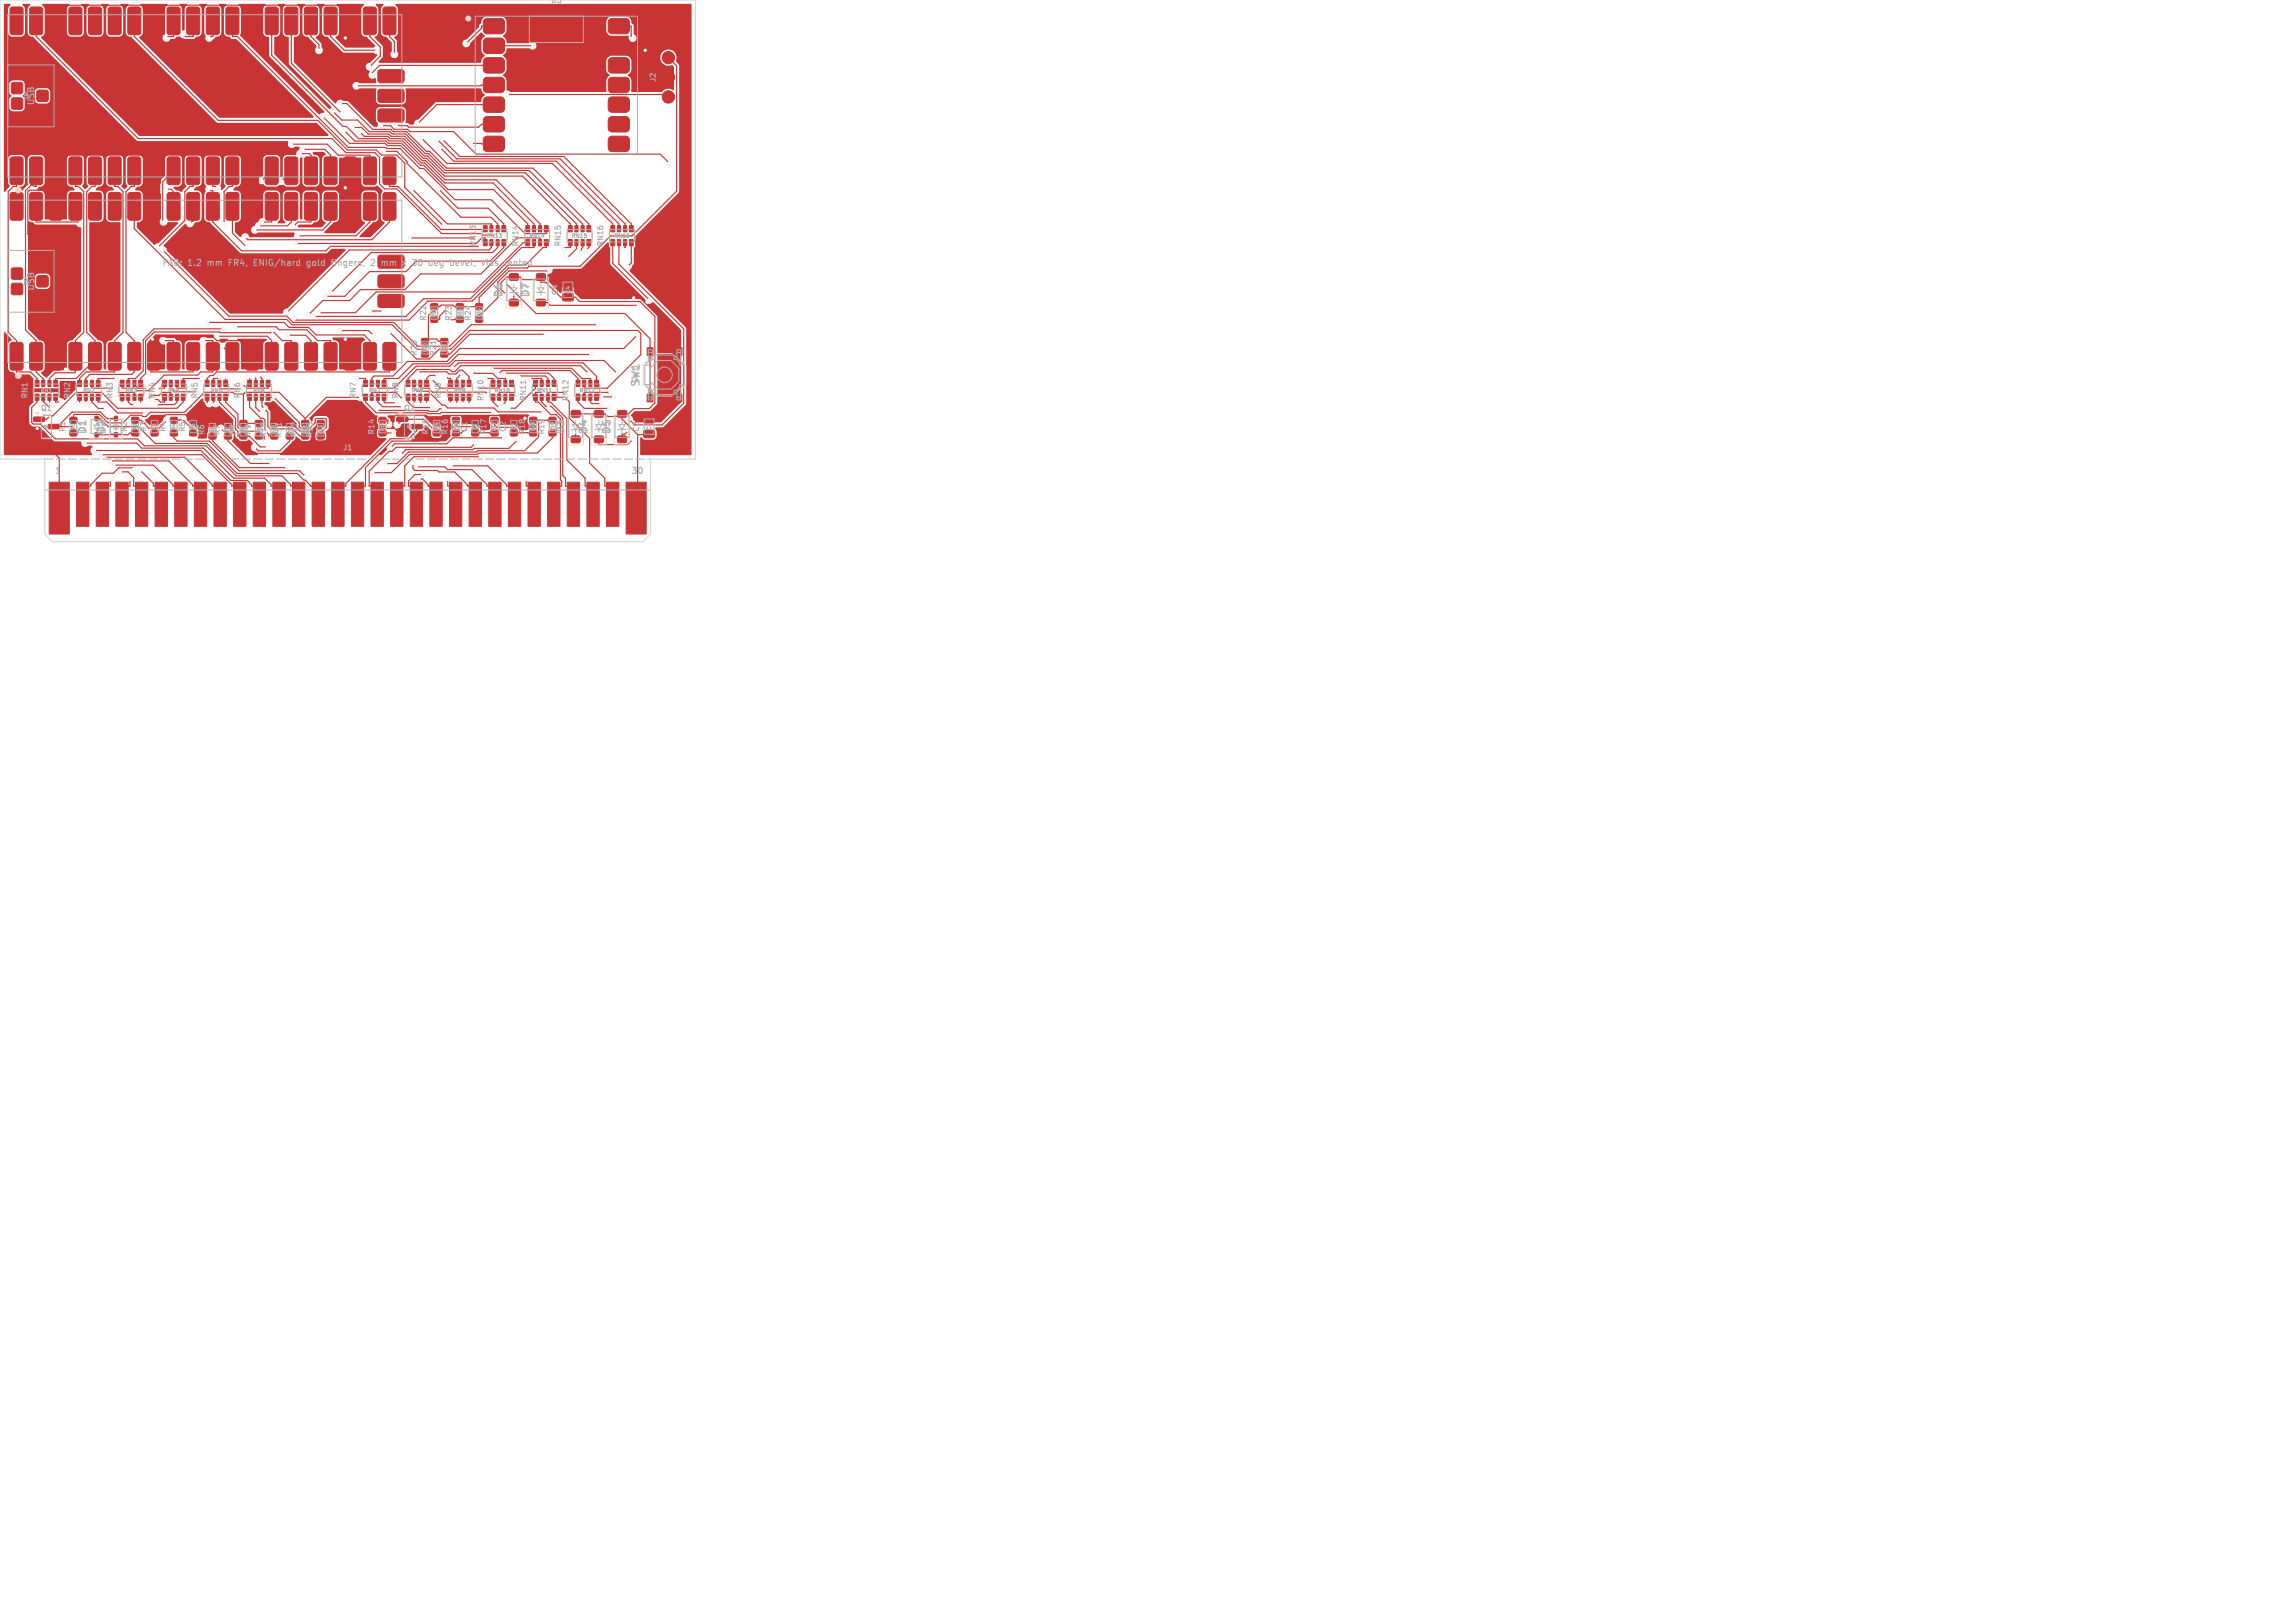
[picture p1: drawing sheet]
<svg xmlns="http://www.w3.org/2000/svg" width="297mm" height="210mm" viewBox="0 0 297 210" stroke-linecap="round" stroke-linejoin="round" font-family="sans-serif">
<defs><g id="words">
<g font-size="1.4" fill="#afafaf">
<text x="65.2" y="38.6" transform="rotate(-90 65.2 38.6)">D6</text>
<text x="68.7" y="38.6" transform="rotate(-90 68.7 38.6)">D7</text>
<text x="11.4" y="56.3" transform="rotate(-90 11.4 56.3)">D1</text>
<text x="13.9" y="56.3" transform="rotate(-90 13.9 56.3)">D2</text>
<text x="73.2" y="56.3" transform="rotate(-90 73.2 56.3)">D3</text>
<text x="76.2" y="56.3" transform="rotate(-90 76.2 56.3)">D4</text>
<text x="79.2" y="56.3" transform="rotate(-90 79.2 56.3)">D5</text>
</g>
<g font-size="1.1" fill="#afafaf">
<text x="4.6" y="13.7" transform="rotate(-90 4.6 13.7)">USB</text>
<text x="21" y="34.6">FAB:</text>
<text x="24.3" y="34.6">1.2</text>
<text x="27" y="34.6">mm</text>
<text x="30" y="34.6">FR4,</text>
<text x="33.4" y="34.6">ENIG/hard</text>
<text x="40.5" y="34.6">gold</text>
<text x="43.9" y="34.6">fingers,</text>
<text x="49.2" y="34.6">2</text>
<text x="50.7" y="34.6">mm</text>
<text x="53.7" y="34.6">x</text>
<text x="55.1" y="34.6">30</text>
<text x="57.5" y="34.6">deg</text>
<text x="60.4" y="34.6">bevel,</text>
<text x="64.7" y="34.6">vias</text>
<text x="67.9" y="34.6">tented</text>
<text x="4.6" y="37.7" transform="rotate(-90 4.6 37.7)">USB</text>
<text x="7" y="61.5">1</text>
<text x="81.6" y="61.5">30</text>
</g>
<g font-size="1" fill="#afafaf">
<text x="71.2" y=".5">U3</text>
<text x="85" y="10.7" transform="rotate(-90 85 10.7)">J2</text>
<text x="61.7" y="32" transform="rotate(-90 61.7 32)">RN13</text>
<text x="67.2" y="32" transform="rotate(-90 67.2 32)">RN14</text>
<text x="72.7" y="32" transform="rotate(-90 72.7 32)">RN15</text>
<text x="78.2" y="32" transform="rotate(-90 78.2 32)">RN16</text>
<text x="55.3" y="41.6" transform="rotate(-90 55.3 41.6)">R22</text>
<text x="58.6" y="41.6" transform="rotate(-90 58.6 41.6)">R23</text>
<text x="61.1" y="41.6" transform="rotate(-90 61.1 41.6)">R24</text>
<text x="65" y="38.3" transform="rotate(-90 65 38.3)">D6</text>
<text x="68.5" y="38.3" transform="rotate(-90 68.5 38.3)">D7</text>
<text x="72.3" y="38.3" transform="rotate(-90 72.3 38.3)">C4</text>
<text x="54.1" y="46.1" transform="rotate(-90 54.1 46.1)">R20</text>
<text x="56.6" y="46.1" transform="rotate(-90 56.6 46.1)">R21</text>
<text x="3.7" y="51.6" transform="rotate(-90 3.7 51.6)">RN1</text>
<text x="5.2" y="53.3">Q1</text>
<text x="9.2" y="51.6" transform="rotate(-90 9.2 51.6)">RN2</text>
<text x="14.7" y="51.6" transform="rotate(-90 14.7 51.6)">RN3</text>
<text x="20.2" y="51.6" transform="rotate(-90 20.2 51.6)">RN4</text>
<text x="25.7" y="51.6" transform="rotate(-90 25.7 51.6)">RN5</text>
<text x="31.2" y="51.6" transform="rotate(-90 31.2 51.6)">RN6</text>
<text x="46.2" y="51.6" transform="rotate(-90 46.2 51.6)">RN7</text>
<text x="51.7" y="51.6" transform="rotate(-90 51.7 51.6)">RN8</text>
<text x="52.2" y="53.3">Q2</text>
<text x="57.2" y="51.6" transform="rotate(-90 57.2 51.6)">RN9</text>
<text x="62.7" y="52" transform="rotate(-90 62.7 52)">RN10</text>
<text x="68.2" y="52" transform="rotate(-90 68.2 52)">RN11</text>
<text x="73.7" y="52" transform="rotate(-90 73.7 52)">RN12</text>
<text x="82.7" y="49.6" transform="rotate(-90 82.7 49.6)">SW1</text>
<text x="8.6" y="56" transform="rotate(-90 8.6 56)">R1</text>
<text x="11.1" y="56" transform="rotate(-90 11.1 56)">D1</text>
<text x="13.7" y="56" transform="rotate(-90 13.7 56)">D2</text>
<text x="16.6" y="56" transform="rotate(-90 16.6 56)">R2</text>
<text x="19.1" y="56" transform="rotate(-90 19.1 56)">R3</text>
<text x="21.6" y="56" transform="rotate(-90 21.6 56)">R4</text>
<text x="24.1" y="56" transform="rotate(-90 24.1 56)">R5</text>
<text x="26.6" y="56.4" transform="rotate(-90 26.6 56.4)">R6</text>
<text x="28.6" y="56.4" transform="rotate(-90 28.6 56.4)">R7</text>
<text x="30.6" y="56.4" transform="rotate(-90 30.6 56.4)">R8</text>
<text x="32.6" y="56.4" transform="rotate(-90 32.6 56.4)">R9</text>
<text x="34.6" y="56.7" transform="rotate(-90 34.6 56.7)">R10</text>
<text x="36.6" y="56.7" transform="rotate(-90 36.6 56.7)">R11</text>
<text x="38.6" y="56.7" transform="rotate(-90 38.6 56.7)">R12</text>
<text x="40.6" y="56.7" transform="rotate(-90 40.6 56.7)">R13</text>
<text x="44.3" y="58.4">J1</text>
<text x="48.6" y="56.3" transform="rotate(-90 48.6 56.3)">R14</text>
<text x="55.6" y="56.3" transform="rotate(-90 55.6 56.3)">R15</text>
<text x="58.1" y="56.3" transform="rotate(-90 58.1 56.3)">R16</text>
<text x="60.6" y="56" transform="rotate(-90 60.6 56)">C1</text>
<text x="63.1" y="56.3" transform="rotate(-90 63.1 56.3)">R17</text>
<text x="65.6" y="56" transform="rotate(-90 65.6 56)">C2</text>
<text x="68.1" y="56.3" transform="rotate(-90 68.1 56.3)">R18</text>
<text x="70.6" y="56.3" transform="rotate(-90 70.6 56.3)">R19</text>
<text x="73" y="56" transform="rotate(-90 73 56)">D3</text>
<text x="76" y="56" transform="rotate(-90 76 56)">D4</text>
<text x="79" y="56" transform="rotate(-90 79 56)">D5</text>
<text x="82.8" y="56" transform="rotate(-90 82.8 56)">C3</text>
</g>
<g font-size=".8" fill="#afafaf">
<text x="4" y="13" transform="rotate(-90 4 13)">TP</text>
<text x="4" y="37" transform="rotate(-90 4 37)">TP</text>
</g>
<g font-size=".7" fill="#afafaf">
<text x="62.9" y="30.9">RN13</text>
<text x="68.4" y="30.9">RN14</text>
<text x="73.9" y="30.9">RN15</text>
<text x="79.4" y="30.9">RN16</text>
<text x="73.9" y="38.1" transform="rotate(-90 73.9 38.1)">C4</text>
<text x="5.2" y="50.9">RN1</text>
<text x="10.7" y="50.9">RN2</text>
<text x="16.2" y="50.9">RN3</text>
<text x="21.7" y="50.9">RN4</text>
<text x="27.2" y="50.9">RN5</text>
<text x="32.7" y="50.9">RN6</text>
<text x="47.7" y="50.9">RN7</text>
<text x="53.2" y="50.9">RN8</text>
<text x="58.7" y="50.9">RN9</text>
<text x="63.9" y="50.9">RN10</text>
<text x="69.4" y="50.9">RN11</text>
<text x="74.9" y="50.9">RN12</text>
<text x="84.4" y="55.8" transform="rotate(-90 84.4 55.8)">C3</text>
</g>
<g font-size=".6" fill="#afafaf">
<text x="56.5" y="41.1" transform="rotate(-90 56.5 41.1)">R22</text>
<text x="59.8" y="41.1" transform="rotate(-90 59.8 41.1)">R23</text>
<text x="62.3" y="41.1" transform="rotate(-90 62.3 41.1)">R24</text>
<text x="55.3" y="45.6" transform="rotate(-90 55.3 45.6)">R20</text>
<text x="57.8" y="45.6" transform="rotate(-90 57.8 45.6)">R21</text>
<text x="9.8" y="55.6" transform="rotate(-90 9.8 55.6)">R1</text>
<text x="17.8" y="55.6" transform="rotate(-90 17.8 55.6)">R2</text>
<text x="20.3" y="55.6" transform="rotate(-90 20.3 55.6)">R3</text>
<text x="22.8" y="55.6" transform="rotate(-90 22.8 55.6)">R4</text>
<text x="25.3" y="55.6" transform="rotate(-90 25.3 55.6)">R5</text>
<text x="27.8" y="56" transform="rotate(-90 27.8 56)">R6</text>
<text x="29.8" y="56" transform="rotate(-90 29.8 56)">R7</text>
<text x="31.8" y="56" transform="rotate(-90 31.8 56)">R8</text>
<text x="33.8" y="56" transform="rotate(-90 33.8 56)">R9</text>
<text x="35.8" y="56.2" transform="rotate(-90 35.8 56.2)">R10</text>
<text x="37.8" y="56.2" transform="rotate(-90 37.8 56.2)">R11</text>
<text x="39.8" y="56.2" transform="rotate(-90 39.8 56.2)">R12</text>
<text x="41.8" y="56.2" transform="rotate(-90 41.8 56.2)">R13</text>
<text x="49.8" y="55.8" transform="rotate(-90 49.8 55.8)">R14</text>
<text x="56.8" y="55.8" transform="rotate(-90 56.8 55.8)">R15</text>
<text x="59.3" y="55.8" transform="rotate(-90 59.3 55.8)">R16</text>
<text x="61.8" y="55.6" transform="rotate(-90 61.8 55.6)">C1</text>
<text x="64.3" y="55.8" transform="rotate(-90 64.3 55.8)">R17</text>
<text x="66.8" y="55.6" transform="rotate(-90 66.8 55.6)">C2</text>
<text x="69.3" y="55.8" transform="rotate(-90 69.3 55.8)">R18</text>
<text x="71.8" y="55.8" transform="rotate(-90 71.8 55.8)">R19</text>
</g>
<g font-size=".4" fill="#afafaf">
<text x="5.6" y="55.4">Q1</text>
<text x="52.6" y="55.4">Q2</text>
</g>
</g></defs>
<g fill="#c83434" stroke="#c83434" stroke-width=".13">
<path d="M22.1 55.7h.8v.7h-.8z"/>
<path d="M22.1 54h.8v.7h-.8z"/>
<path d="M14.8 56h.4v.5h-.4z"/>
<path d="M14.8 53.9h.4v.5h-.4z"/>
<path d="M63.6 51h.4v.8h-.4z"/>
<path d="M64.4 51h.4v.8h-.4z"/>
<path d="M65.2 51h.4v.8h-.4z"/>
<path d="M66 51h.4v.8h-.4z"/>
<path d="M66 49.2h.4v.8h-.4z"/>
<path d="M65.2 49.2h.4v.8h-.4z"/>
<path d="M64.4 49.2h.4v.8h-.4z"/>
<path d="M63.6 49.2h.4v.8h-.4z"/>
<path d="M77 56.5l.1-.1 .9 .1 .1 .1-.1 .6-.1 .1-.9-.1-.1-.1z"/>
<path d="M77 53.2l.1-.1 .9 .1 .1 .1-.1 .6-.1 .1-.9-.1-.1-.1z"/>
<path d="M1.4 20.4l1.3-.1 .1 .1 .2 .2v3l-.1 .2-.2 .1h-1.2l-.2-.3v-3z"/>
<path d="M4 20.4l1.2-.1 .2 .1 .1 .2v3v.2l-.2 .1h-1.2l-.3-.3v-3z"/>
<path d="M6.5 20.4l1.2-.1 .2 .1 .2 .2v3l-.1 .2-.2 .1h-1.2l-.2-.3v-3z"/>
<path d="M9.1 20.4l1.2-.1 .2 .1 .1 .2v3l-.1 .2-.1 .1h-1.2l-.3-.3v-3z"/>
<path d="M11.6 20.4l1.2-.1 .2 .1 .1 .2 .1 3-.1 .2-.2 .1h-1.2l-.2-.3-.1-3z"/>
<path d="M14.1 20.4l1.3-.1 .1 .1 .2 .2v3l-.1 .2-.2 .1h-1.2l-.2-.3v-3z"/>
<path d="M16.7 20.4l1.2-.1 .2 .1 .1 .2v3v.2l-.2 .1h-1.2l-.3-.3v-3z"/>
<path d="M19.2 20.4l1.2-.1 .2 .1 .2 .2v3l-.1 .2-.2 .1h-1.2l-.2-.3v-3z"/>
<path d="M21.8 20.4l1.2-.1 .2 .1 .1 .2v3l-.1 .2-.1 .1h-1.2l-.3-.3v-3z"/>
<path d="M24.3 20.4l1.2-.1 .2 .1 .1 .2 .1 3-.1 .2-.2 .1h-1.2l-.2-.3-.1-3z"/>
<path d="M26.8 20.4l1.2-.1 .2 .1 .2 .2v3l-.1 .2-.2 .1h-1.2l-.2-.3v-3z"/>
<path d="M29.4 20.4l1.2-.1 .2 .1 .1 .2v3v.2l-.2 .1h-1.2l-.3-.3v-3z"/>
<path d="M31.9 20.4l1.2-.1 .2 .1 .2 .2v3l-.1 .2-.2 .1h-1.2l-.2-.3v-3z"/>
<path d="M34.5 20.4l1.2-.1 .2 .1 .1 .2v3l-.1 .2-.1 .1h-1.2l-.3-.3v-3z"/>
<path d="M37 20.4l1.2-.1 .2 .1 .1 .2 .1 3-.1 .2-.2 .1h-1.2l-.2-.3v-3z"/>
<path d="M39.5 20.4l1.2-.1 .2 .1 .2 .2v3l-.1 .2-.2 .1h-1.2l-.2-.3v-3z"/>
<path d="M42.1 20.4l1.2-.1 .2 .1 .1 .2v3v.2l-.2 .1h-1.2l-.3-.3v-3z"/>
<path d="M44.6 20.4l1.2-.1 .2 .1 .2 .2v3l-.1 .2-.2 .1h-1.2l-.2-.3v-3z"/>
<path d="M47.2 20.4l1.2-.1 .2 .1 .1 .2v3l-.1 .2-.1 .1h-1.2l-.3-.3v-3z"/>
<path d="M49.7 20.4l1.2-.1 .2 .1 .1 .2 .1 3-.1 .2-.2 .1h-1.2l-.2-.3v-3z"/>
<path d="M49.6 1l.3-.1h1l.2 .1 .1 .2 .1 3-.1 .2-.2 .1h-1.2l-.2-.3z"/>
<path d="M47.1 1l.2-.1h1.1l.2 .1 .1 .2v3l-.1 .2-.1 .1h-1.2l-.3-.3z"/>
<path d="M44.5 1l.3-.1h1l.2 .1 .2 .2v3l-.1 .2-.2 .1h-1.2l-.2-.3z"/>
<path d="M42 1l.3-.1h1l.2 .1 .1 .2v3v.2l-.2 .1h-1.2l-.3-.3z"/>
<path d="M39.5 1l.2-.1h1l.2 .1 .2 .2v3l-.1 .2-.2 .1h-1.2l-.2-.3z"/>
<path d="M36.9 1l.3-.1h1l.2 .1 .1 .2 .1 3-.1 .2-.2 .1h-1.2l-.2-.3z"/>
<path d="M34.4 1l.2-.1h1.1l.2 .1 .1 .2v3l-.1 .2-.1 .1h-1.2l-.3-.3z"/>
<path d="M31.8 1l.3-.1h1l.2 .1 .2 .2v3l-.1 .2-.2 .1h-1.2l-.2-.3z"/>
<path d="M29.3 1l.3-.1h1l.2 .1 .1 .2v3v.2l-.2 .1h-1.2l-.3-.3z"/>
<path d="M26.8 1l.2-.1h1l.2 .1 .2 .2v3l-.1 .2-.2 .1h-1.2l-.2-.3z"/>
<path d="M24.3 1l1.2-.1 .2 .1 .1 .2 .1 3-.1 .2-.2 .1h-1.2l-.2-.3-.1-3z"/>
<path d="M21.8 1l1.2-.1 .2 .1 .1 .2v3l-.1 .2-.1 .1h-1.2l-.3-.3v-3z"/>
<path d="M19.2 1l1.2-.1 .2 .1 .2 .2v3l-.1 .2-.2 .1h-1.2l-.2-.3v-3z"/>
<path d="M16.7 1l1.2-.1 .2 .1 .1 .2v3v.2l-.2 .1h-1.2l-.3-.3v-3z"/>
<path d="M14.1 1l1.3-.1 .1 .1 .2 .2v3l-.1 .2-.2 .1h-1.2l-.2-.3v-3z"/>
<path d="M11.6 1l1.2-.1 .2 .1 .1 .2 .1 3-.1 .2-.2 .1h-1.2l-.2-.3-.1-3z"/>
<path d="M9.1 1l1.2-.1 .2 .1 .1 .2v3l-.1 .2-.1 .1h-1.2l-.3-.3v-3z"/>
<path d="M6.5 1l1.2-.1 .2 .1 .2 .2v3l-.1 .2-.2 .1h-1.2l-.2-.3v-3z"/>
<path d="M4 1l1.2-.1 .2 .1 .1 .2v3v.2l-.2 .1h-1.2l-.3-.3v-3z"/>
<path d="M1.4 1l1.3-.1 .1 .1 .2 .2v3l-.1 .2-.2 .1h-1.2l-.2-.3v-3z"/>
<path d="M49 14.2l.2-.1h2.8l.3 .2v1.2l-.1 .2-.2 .1h-2.8l-.2-.2-.1-.1z"/>
<path d="M49 11.7l.2-.2 2.8 .1 .3 .2v1.2l-.1 .2h-.2h-2.8l-.2-.1-.1-.2z"/>
<path d="M49 9.2l.2-.2h2.8l.3 .3v1.2l-.1 .1-.2 .1h-2.8l-.2-.1-.1-.2z"/>
<path d="M1.6 12.7l1.1-.1 .2 .2 .1 1.1-.2 .2-1.1 .1-.2-.2-.1-1.1z"/>
<path d="M1.6 10.7l1.1-.1 .2 .2 .1 1.1-.2 .2-1.1 .1-.2-.2-.1-1.1z"/>
<path d="M4.9 11.7l1.1-.1 .2 .2v1.1l-.1 .2-1 .1-.3-.2v-1.1z"/>
<path d="M83.3 55.7l.2-.1 1.1 .1 .1 .2v.6l-.2 .1h-1.1l-.1-.2z"/>
<path d="M83.3 53.8l.2-.1 1.1 .1 .1 .2v.6l-.2 .1h-1.1l-.1-.2z"/>
<path d="M24.6 55.7h.8v.7h-.8z"/>
<path d="M24.6 54h.8v.7h-.8z"/>
<path d="M39.1 56.1h.8v.7h-.8z"/>
<path d="M39.1 54.4h.8v.7h-.8z"/>
<path d="M33.1 56.1h.8v.7h-.8z"/>
<path d="M33.1 54.4h.8v.7h-.8z"/>
<path d="M62.7 2.5l.3-.1h2l.3 .4-.1 1.3-.2 .2-.2 .1-2-.1-.2-.2-.1-.2 .1-1.1z"/>
<path d="M62.7 5.1l.3-.2 2 .1 .3 .3-.1 1.4-.2 .2h-.2h-2l-.2-.2-.1-.3 .1-1.1z"/>
<path d="M62.7 7.6l.3-.1h2l.3 .4-.1 1.3-.2 .2-.2 .1-2-.1-.2-.2-.1-.2 .1-1.1z"/>
<path d="M62.7 10.1l.3-.1 2 .1 .3 .3-.1 1.3-.2 .2-.2 .1-2-.1-.2-.2-.1-.2 .1-1.1z"/>
<path d="M62.7 12.7l.3-.2 2 .1 .3 .3-.1 1.4-.2 .2h-.2h-2l-.2-.2-.1-.3 .1-1.1z"/>
<path d="M62.7 15.2l.3-.1h2l.3 .4-.1 1.3-.2 .2-.2 .1-2-.1-.2-.2-.1-.2 .1-1.1z"/>
<path d="M62.7 17.8l.3-.2 2 .1 .3 .3-.1 1.4-.2 .2h-.2h-2l-.2-.2-.1-.3 .1-1.1z"/>
<path d="M78.9 17.8l.3-.2 2 .1 .2 .3v1.4l-.2 .2h-.2h-2l-.2-.2-.1-.3v-1.1z"/>
<path d="M78.9 15.2l.3-.1h2l.2 .4v1.3l-.2 .2-.2 .1-2-.1-.2-.2-.1-.2v-1.1z"/>
<path d="M78.9 12.7l.3-.2 2 .1 .2 .3v1.4l-.2 .2h-.2h-2l-.2-.2-.1-.3v-1.1z"/>
<path d="M78.9 10.1l.3-.1 2 .1 .2 .3v1.3l-.2 .2-.2 .1-2-.1-.2-.2-.1-.2v-1.1z"/>
<path d="M78.9 7.6l.3-.1h2l.2 .4v1.3l-.2 .2-.2 .1-2-.1-.2-.2-.1-.2v-1.1z"/>
<path d="M78.9 5.1l.3-.2 2 .1 .2 .3v1.4l-.2 .2h-.2h-2l-.2-.2-.1-.3v-1.1z"/>
<path d="M78.9 2.5l.3-.1h2l.2 .4v1.3l-.2 .2-.2 .1-2-.1-.2-.2-.1-.2v-1.1z"/>
<path d="M10 51h.5v.8h-.5z"/>
<path d="M10.9 51h.4v.8h-.4z"/>
<path d="M11.7 51h.4v.8h-.4z"/>
<path d="M12.4 51h.6v.8h-.6z"/>
<path d="M12.4 49.2h.6v.8h-.6z"/>
<path d="M11.7 49.2h.4v.8h-.4z"/>
<path d="M10.9 49.2h.4v.8h-.4z"/>
<path d="M10 49.2h.5v.8h-.5z"/>
<path d="M9.1 55.7h.8v.7h-.8z"/>
<path d="M9.1 54h.8v.7h-.8z"/>
<path d="M66 38.8l.1-.1 .9 .1 .1 .1-.1 .6-.1 .1-.9-.1-.1-.1z"/>
<path d="M66 35.5l.1-.1 .9 .1 .1 .1-.1 .6-.1 .1-.9-.1-.1-.1z"/>
<path d="M27.1 56.1h.8v.7h-.8z"/>
<path d="M27.1 54.4h.8v.7h-.8z"/>
<path d="M47 51h.6v.8h-.6z"/>
<path d="M47.9 51h.4v.8h-.4z"/>
<path d="M48.7 51h.4v.8h-.4z"/>
<path d="M49.4 51h.6v.8h-.6z"/>
<path d="M49.4 49.2h.6v.8h-.6z"/>
<path d="M48.7 49.2h.4v.8h-.4z"/>
<path d="M47.9 49.2h.4v.8h-.4z"/>
<path d="M47 49.2h.6v.8h-.6z"/>
<path d="M37.1 56.1h.8v.7h-.8z"/>
<path d="M37.1 54.4h.8v.7h-.8z"/>
<path d="M68.6 55.7h.8v.7h-.8z"/>
<path d="M68.6 54h.8v.7h-.8z"/>
<path d="M17.1 55.7h.8v.7h-.8z"/>
<path d="M17.1 54h.8v.7h-.8z"/>
<path d="M32 51h.6v.8h-.6z"/>
<path d="M32.9 51h.4v.8h-.4z"/>
<path d="M33.7 51h.4v.8h-.4z"/>
<path d="M34.5 51h.4v.8h-.4z"/>
<path d="M34.5 49.2h.4v.8h-.4z"/>
<path d="M33.7 49.2h.4v.8h-.4z"/>
<path d="M32.9 49.2h.4v.8h-.4z"/>
<path d="M32 49.2h.6v.8h-.6z"/>
<path d="M68 31h.6v.8h-.6z"/>
<path d="M68.9 31h.4v.8h-.4z"/>
<path d="M69.7 31h.4v.8h-.4z"/>
<path d="M70.4 31h.6v.8h-.6z"/>
<path d="M70.4 29.2h.6v.8h-.6z"/>
<path d="M69.7 29.2h.4v.8h-.4z"/>
<path d="M68.9 29.2h.4v.8h-.4z"/>
<path d="M68 29.2h.6v.8h-.6z"/>
<path d="M57.1 45.5h.8v.7h-.8z"/>
<path d="M57.1 43.8h.8v.7h-.8z"/>
<path d="M69.5 38.8l.1-.1 .9 .1 .1 .1-.1 .6-.1 .1-.9-.1-.1-.1z"/>
<path d="M69.5 35.5l.1-.1 .9 .1 .1 .1-.1 .6-.1 .1-.9-.1-.1-.1z"/>
<path d="M73.6 31h.4v.8h-.4z"/>
<path d="M74.4 31h.4v.8h-.4z"/>
<path d="M75.2 31h.4v.8h-.4z"/>
<path d="M76 31h.4v.8h-.4z"/>
<path d="M76 29.2h.4v.8h-.4z"/>
<path d="M75.2 29.2h.4v.8h-.4z"/>
<path d="M74.4 29.2h.4v.8h-.4z"/>
<path d="M73.6 29.2h.4v.8h-.4z"/>
<path d="M55.8 41h.8v.7h-.8z"/>
<path d="M55.8 39.3h.8v.7h-.8z"/>
<path d="M80 56.5l.1-.1 .9 .1 .1 .1-.1 .6-.1 .1-.9-.1-.1-.1z"/>
<path d="M80 53.2l.1-.1 .9 .1 .1 .1-.1 .6-.1 .1-.9-.1-.1-.1z"/>
<path d="M51.4 54h1.3l.1 .1v.4l-.2 .1-1.2-.1-.1-.1z"/>
<path d="M51.4 55.9h1.3l.1 .1v.4h-.2h-1.2l-.1-.1z"/>
<path d="M53.2 54.9h1.4l.1 .1v.4l-.2 .1h-1.2l-.1-.2z"/>
<path d="M4.4 54h1.3l.1 .1v.4l-.1 .1-1.3-.1-.1-.1z"/>
<path d="M4.4 55.9h1.3l.1 .1v.4h-.1h-1.3l-.1-.1z"/>
<path d="M6.2 54.9h1.4l.1 .1v.4l-.2 .1h-1.2l-.1-.2z"/>
<path d="M56.1 55.7h.8v.7h-.8z"/>
<path d="M56.1 54h.8v.7h-.8z"/>
<path d="M58.6 55.7h.8v.7h-.8z"/>
<path d="M58.6 54h.8v.7h-.8z"/>
<path d="M31.1 56.1h.8v.7h-.8z"/>
<path d="M31.1 54.4h.8v.7h-.8z"/>
<path d="M66.1 55.6l.2-.1 .6 .1 .1 .1-.1 .7h-.2h-.6l-.1-.2z"/>
<path d="M66.1 54h.2h.6l.1 .2-.1 .6-.2 .1-.6-.1-.1-.2z"/>
<path d="M74.6 51h.4v.8h-.4z"/>
<path d="M75.4 51h.4v.8h-.4z"/>
<path d="M76.2 51h.4v.8h-.4z"/>
<path d="M77 51h.4v.8h-.4z"/>
<path d="M77 49.2h.4v.8h-.4z"/>
<path d="M76.2 49.2h.4v.8h-.4z"/>
<path d="M75.4 49.2h.4v.8h-.4z"/>
<path d="M74.6 49.2h.4v.8h-.4z"/>
<path d="M26.6 51h.4v.8h-.4z"/>
<path d="M27.4 51h.4v.8h-.4z"/>
<path d="M28.2 51h.4v.8h-.4z"/>
<path d="M28.9 51h.6v.8h-.6z"/>
<path d="M28.9 49.2h.6v.8h-.6z"/>
<path d="M28.2 49.2h.4v.8h-.4z"/>
<path d="M27.4 49.2h.4v.8h-.4z"/>
<path d="M26.6 49.2h.4v.8h-.4z"/>
<path d="M59.1 41h.8v.7h-.8z"/>
<path d="M59.1 39.3h.8v.7h-.8z"/>
<path d="M6.4 62.4h2.6v6.7h-2.6z"/>
<path d="M9.9 62.4h1.6v5.7h-1.6z"/>
<path d="M12.4 62.4h1.7v5.7h-1.7z"/>
<path d="M15 62.4h1.6v5.7h-1.6z"/>
<path d="M17.5 62.4h1.6v5.7h-1.6z"/>
<path d="M20.1 62.4h1.6v5.7h-1.6z"/>
<path d="M22.6 62.4h1.6v5.7h-1.6z"/>
<path d="M25.1 62.4h1.7v5.7h-1.7z"/>
<path d="M27.7 62.4h1.6v5.7h-1.6z"/>
<path d="M30.2 62.4h1.6v5.7h-1.6z"/>
<path d="M32.8 62.4h1.6v5.7h-1.6z"/>
<path d="M35.3 62.4h1.6v5.7h-1.6z"/>
<path d="M37.9 62.4h1.6v5.7h-1.6z"/>
<path d="M40.4 62.4h1.6v5.7h-1.6z"/>
<path d="M42.9 62.4h1.6v5.7h-1.6z"/>
<path d="M45.5 62.4h1.6v5.7h-1.6z"/>
<path d="M48 62.4h1.6v5.7h-1.6z"/>
<path d="M50.6 62.4h1.6v5.7h-1.6z"/>
<path d="M53.1 62.4h1.6v5.7h-1.6z"/>
<path d="M55.6 62.4h1.6v5.7h-1.6z"/>
<path d="M58.2 62.4h1.6v5.7h-1.6z"/>
<path d="M60.7 62.4h1.6v5.7h-1.6z"/>
<path d="M63.3 62.4h1.6v5.7h-1.6z"/>
<path d="M65.8 62.4h1.6v5.7h-1.6z"/>
<path d="M68.3 62.4h1.6v5.7h-1.6z"/>
<path d="M70.9 62.4h1.6v5.7h-1.6z"/>
<path d="M73.4 62.4h1.6v5.7h-1.6z"/>
<path d="M76 62.4h1.6v5.7h-1.6z"/>
<path d="M78.5 62.4h1.6v5.7h-1.6z"/>
<path d="M81 62.4h2.6v6.7h-2.6z"/>
<path d="M29.1 56.1h.8v.7h-.8z"/>
<path d="M29.1 54.4h.8v.7h-.8z"/>
<path d="M21 51h.5v.8h-.5z"/>
<path d="M21.9 51h.4v.8h-.4z"/>
<path d="M22.7 51h.4v.8h-.4z"/>
<path d="M23.4 51h.5v.8h-.5z"/>
<path d="M23.4 49.2h.5v.8h-.5z"/>
<path d="M22.7 49.2h.4v.8h-.4z"/>
<path d="M21.9 49.2h.4v.8h-.4z"/>
<path d="M21 49.2h.5v.8h-.5z"/>
<path d="M71.1 55.7h.8v.7h-.8z"/>
<path d="M71.1 54h.8v.7h-.8z"/>
<path d="M35.1 56.1h.8v.7h-.8z"/>
<path d="M35.1 54.4h.8v.7h-.8z"/>
<path d="M62.6 31h.4v.8h-.4z"/>
<path d="M63.4 31h.4v.8h-.4z"/>
<path d="M64.2 31h.4v.8h-.4z"/>
<path d="M65 31h.4v.8h-.4z"/>
<path d="M65 29.2h.4v.8h-.4z"/>
<path d="M64.2 29.2h.4v.8h-.4z"/>
<path d="M63.4 29.2h.4v.8h-.4z"/>
<path d="M62.6 29.2h.4v.8h-.4z"/>
<path d="M83.7 51h.8v1h-.8z"/>
<path d="M83.7 45h.8v1h-.8z"/>
<path d="M87.5 51h.8v1h-.8z"/>
<path d="M87.5 45h.8v1h-.8z"/>
<path d="M69 51h.6v.8h-.6z"/>
<path d="M69.9 51h.4v.8h-.4z"/>
<path d="M70.7 51h.4v.8h-.4z"/>
<path d="M71.4 51h.6v.8h-.6z"/>
<path d="M71.4 49.2h.6v.8h-.6z"/>
<path d="M70.7 49.2h.4v.8h-.4z"/>
<path d="M69.9 49.2h.4v.8h-.4z"/>
<path d="M69 49.2h.6v.8h-.6z"/>
<path d="M1.4 44.4l.2-.1h1.1l.1 .1 .2 .2v3l-.1 .2-.2 .1h-1.2l-.2-.3z"/>
<path d="M3.9 44.4l.3-.1h1l.2 .1 .1 .2v3v.2l-.2 .1h-1.2l-.3-.3z"/>
<path d="M6.4 44.4l.3-.1h1l.2 .1 .2 .2v3l-.1 .2-.2 .1h-1.2l-.2-.3z"/>
<path d="M9 44.4l.2-.1h1.1l.2 .1 .1 .2v3l-.1 .2-.1 .1h-1.2l-.3-.3z"/>
<path d="M11.5 44.4l.3-.1h1l.2 .1 .1 .2 .1 3-.1 .2-.2 .1h-1.2l-.2-.3z"/>
<path d="M14.1 44.4l.2-.1h1.1l.1 .1 .2 .2v3l-.1 .2-.2 .1h-1.2l-.2-.3z"/>
<path d="M16.6 44.4l.3-.1h1l.2 .1 .1 .2v3v.2l-.2 .1h-1.2l-.3-.3z"/>
<path d="M19.1 44.4l.3-.1h1l.2 .1 .2 .2v3l-.1 .2-.2 .1h-1.2l-.2-.3z"/>
<path d="M21.7 44.4l.2-.1h1.1l.2 .1 .1 .2v3l-.1 .2-.1 .1h-1.2l-.3-.3z"/>
<path d="M24.2 44.4l.3-.1h1l.2 .1 .1 .2 .1 3-.1 .2-.2 .1h-1.2l-.2-.3z"/>
<path d="M26.8 44.4l.2-.1h1l.2 .1 .2 .2v3l-.1 .2-.2 .1h-1.2l-.2-.3z"/>
<path d="M29.3 44.4l.3-.1h1l.2 .1 .1 .2v3v.2l-.2 .1h-1.2l-.3-.3z"/>
<path d="M31.8 44.4l.3-.1h1l.2 .1 .2 .2v3l-.1 .2-.2 .1h-1.2l-.2-.3z"/>
<path d="M34.4 44.4l.2-.1h1.1l.2 .1 .1 .2v3l-.1 .2-.1 .1h-1.2l-.3-.3z"/>
<path d="M36.9 44.4l.3-.1h1l.2 .1 .1 .2 .1 3-.1 .2-.2 .1h-1.2l-.2-.3z"/>
<path d="M39.5 44.4l.2-.1h1l.2 .1 .2 .2v3l-.1 .2-.2 .1h-1.2l-.2-.3z"/>
<path d="M42 44.4l.3-.1h1l.2 .1 .1 .2v3v.2l-.2 .1h-1.2l-.3-.3z"/>
<path d="M44.5 44.4l.3-.1h1l.2 .1 .2 .2v3l-.1 .2-.2 .1h-1.2l-.2-.3z"/>
<path d="M47.1 44.4l.2-.1h1.1l.2 .1 .1 .2v3l-.1 .2-.1 .1h-1.2l-.3-.3z"/>
<path d="M49.6 44.4l.3-.1h1l.2 .1 .1 .2 .1 3-.1 .2-.2 .1h-1.2l-.2-.3z"/>
<path d="M49.6 25l.3-.1h1l.2 .1 .1 .2 .1 3-.1 .2-.2 .1h-1.2l-.2-.3z"/>
<path d="M47.1 25l.2-.1h1.1l.2 .1 .1 .2v3l-.1 .2-.1 .1h-1.2l-.3-.3z"/>
<path d="M44.5 25l.3-.1h1l.2 .1 .2 .2v3l-.1 .2-.2 .1h-1.2l-.2-.3z"/>
<path d="M42 25l.3-.1h1l.2 .1 .1 .2v3v.2l-.2 .1h-1.2l-.3-.3z"/>
<path d="M39.5 25l.2-.1h1l.2 .1 .2 .2v3l-.1 .2-.2 .1h-1.2l-.2-.3z"/>
<path d="M36.9 25l.3-.1h1l.2 .1 .1 .2 .1 3-.1 .2-.2 .1h-1.2l-.2-.3z"/>
<path d="M34.4 25l.2-.1h1.1l.2 .1 .1 .2v3l-.1 .2-.1 .1h-1.2l-.3-.3z"/>
<path d="M31.8 25l.3-.1h1l.2 .1 .2 .2v3l-.1 .2-.2 .1h-1.2l-.2-.3z"/>
<path d="M29.3 25l.3-.1h1l.2 .1 .1 .2v3v.2l-.2 .1h-1.2l-.3-.3z"/>
<path d="M26.8 25l.2-.1h1l.2 .1 .2 .2v3l-.1 .2-.2 .1h-1.2l-.2-.3z"/>
<path d="M24.2 25l.3-.1h1l.2 .1 .1 .2 .1 3-.1 .2-.2 .1h-1.2l-.2-.3z"/>
<path d="M21.7 25l.2-.1h1.1l.2 .1 .1 .2v3l-.1 .2-.1 .1h-1.2l-.3-.3z"/>
<path d="M19.1 25l.3-.1h1l.2 .1 .2 .2v3l-.1 .2-.2 .1h-1.2l-.2-.3z"/>
<path d="M16.6 25l.3-.1h1l.2 .1 .1 .2v3v.2l-.2 .1h-1.2l-.3-.3z"/>
<path d="M14.1 25l.2-.1h1.1l.1 .1 .2 .2v3l-.1 .2-.2 .1h-1.2l-.2-.3z"/>
<path d="M11.5 25l.3-.1h1l.2 .1 .1 .2 .1 3-.1 .2-.2 .1h-1.2l-.2-.3z"/>
<path d="M9 25l.2-.1h1.1l.2 .1 .1 .2v3l-.1 .2-.1 .1h-1.2l-.3-.3z"/>
<path d="M6.4 25l.3-.1h1l.2 .1 .2 .2v3l-.1 .2-.2 .1h-1.2l-.2-.3z"/>
<path d="M3.9 25l.3-.1h1l.2 .1 .1 .2v3v.2l-.2 .1h-1.2l-.3-.3z"/>
<path d="M1.4 25l.2-.1h1.1l.1 .1 .2 .2v3l-.1 .2-.2 .1h-1.2l-.2-.3z"/>
<path d="M49 38.2l3-.1 .3 .2v1.2l-.1 .2-.2 .1h-2.8l-.2-.2-.1-.1v-1.1z"/>
<path d="M49 35.6h3l.3 .2v1.2l-.1 .2-.2 .1-2.8-.1-.2-.1-.1-.2v-1z"/>
<path d="M49 33.1l3-.1 .3 .3v1.2l-.1 .1-.2 .1h-2.8l-.2-.1-.1-.2v-1.1z"/>
<path d="M1.6 36.7l1.1-.1 .2 .2 .1 1.1-.2 .2-1.1 .1-.2-.2-.1-1.1z"/>
<path d="M1.6 34.7l1.1-.1 .2 .2 .1 1.1-.2 .2-1.1 .1-.2-.2-.1-1.1z"/>
<path d="M4.9 35.7l1.1-.1 .2 .2v1.1l-.1 .2-1 .1-.3-.2v-1.1z"/>
<path d="M12.3 56h.4v.5h-.4z"/>
<path d="M12.3 53.9h.4v.5h-.4z"/>
<path d="M41.1 56.1h.8v.7h-.8z"/>
<path d="M41.1 54.4h.8v.7h-.8z"/>
<path d="M49.1 55.7h.8v.7h-.8z"/>
<path d="M49.1 54h.8v.7h-.8z"/>
<path d="M63.6 55.7h.8v.7h-.8z"/>
<path d="M63.6 54h.8v.7h-.8z"/>
<path d="M58 51h.6v.8h-.6z"/>
<path d="M58.9 51h.4v.8h-.4z"/>
<path d="M59.7 51h.4v.8h-.4z"/>
<path d="M60.4 51h.6v.8h-.6z"/>
<path d="M60.4 49.2h.6v.8h-.6z"/>
<path d="M59.7 49.2h.4v.8h-.4z"/>
<path d="M58.9 49.2h.4v.8h-.4z"/>
<path d="M58 49.2h.6v.8h-.6z"/>
<path d="M52.6 51h.4v.8h-.4z"/>
<path d="M53.4 51h.4v.8h-.4z"/>
<path d="M54.2 51h.4v.8h-.4z"/>
<path d="M55 51h.4v.8h-.4z"/>
<path d="M55 49.2h.4v.8h-.4z"/>
<path d="M54.2 49.2h.4v.8h-.4z"/>
<path d="M53.4 49.2h.4v.8h-.4z"/>
<path d="M52.6 49.2h.4v.8h-.4z"/>
<path d="M54.6 45.5h.8v.7h-.8z"/>
<path d="M54.6 43.8h.8v.7h-.8z"/>
<path d="M4.6 51h.5v.8h-.5z"/>
<path d="M5.4 51h.4v.8h-.4z"/>
<path d="M6.2 51h.4v.8h-.4z"/>
<path d="M6.9 51h.5v.8h-.5z"/>
<path d="M6.9 49.2h.5v.8h-.5z"/>
<path d="M6.2 49.2h.4v.8h-.4z"/>
<path d="M5.4 49.2h.4v.8h-.4z"/>
<path d="M4.6 49.2h.5v.8h-.5z"/>
<path d="M72.8 38l.2-.1 1.1 .1 .1 .2v.6l-.2 .1h-1.1l-.1-.2z"/>
<path d="M72.8 36.1l.2-.1 1.1 .1 .1 .2v.6l-.2 .1h-1.1l-.1-.2z"/>
<path d="M79 31h.6v.8h-.6z"/>
<path d="M79.9 31h.4v.8h-.4z"/>
<path d="M80.7 31h.4v.8h-.4z"/>
<path d="M81.4 31h.6v.8h-.6z"/>
<path d="M81.4 29.2h.6v.8h-.6z"/>
<path d="M80.7 29.2h.4v.8h-.4z"/>
<path d="M79.9 29.2h.4v.8h-.4z"/>
<path d="M79 29.2h.6v.8h-.6z"/>
<path d="M19.6 55.7h.8v.7h-.8z"/>
<path d="M19.6 54h.8v.7h-.8z"/>
<path d="M61.1 55.6l.2-.1 .6 .1 .1 .1-.1 .7h-.2h-.6l-.1-.2z"/>
<path d="M61.1 54h.2h.6l.1 .2-.1 .6-.2 .1-.6-.1-.1-.2z"/>
<path d="M61.6 41h.8v.7h-.8z"/>
<path d="M61.6 39.3h.8v.7h-.8z"/>
<path d="M15.6 51h.5v.8h-.5z"/>
<path d="M16.4 51h.4v.8h-.4z"/>
<path d="M17.2 51h.4v.8h-.4z"/>
<path d="M18 51h.5v.8h-.5z"/>
<path d="M18 49.2h.5v.8h-.5z"/>
<path d="M17.2 49.2h.4v.8h-.4z"/>
<path d="M16.4 49.2h.4v.8h-.4z"/>
<path d="M15.6 49.2h.5v.8h-.5z"/>
<path d="M74 56.5l.1-.1 .9 .1 .1 .1-.1 .6-.1 .1-.9-.1-.1-.1z"/>
<path d="M74 53.2l.1-.1 .9 .1 .1 .1-.1 .6-.1 .1-.9-.1-.1-.1z"/>
<circle cx="86.5" cy="12.5" r=".8"/>
<circle cx="86.5" cy="10" r=".8"/>
<circle cx="86.5" cy="7.5" r=".8"/>
</g>
<g fill="#ececec" stroke="#ececec" stroke-width=".13">
<circle cx="46.6" cy="51.4" r=".25"/>
<circle cx="48.3" cy="61.2" r=".25"/>
<circle cx="49.9" cy="60" r=".25"/>
<circle cx="28.2" cy="43.5" r=".25"/>
<circle cx="19" cy="50.1" r=".25"/>
<circle cx="33.9" cy="23.3" r=".25"/>
<circle cx="36.4" cy="23.4" r=".25"/>
<circle cx="35.3" cy="42.8" r=".25"/>
<circle cx="37.3" cy="43.4" r=".25"/>
<circle cx="20.5" cy="50.5" r=".25"/>
<circle cx="38.8" cy="19.9" r=".25"/>
<circle cx="39.2" cy="19.3" r=".25"/>
<circle cx="30.5" cy="42.3" r=".25"/>
<circle cx="24.4" cy="50" r=".25"/>
<circle cx="37.8" cy="18.7" r=".25"/>
<circle cx="26.9" cy="41.7" r=".25"/>
<circle cx="14.8" cy="50.2" r=".25"/>
<circle cx="21.2" cy="28.7" r=".25"/>
<circle cx="21.1" cy="44.1" r=".25"/>
<circle cx="20.5" cy="32" r=".25"/>
<circle cx="15" cy="49" r=".25"/>
<circle cx="19.3" cy="48.3" r=".25"/>
<circle cx="26.4" cy="44.1" r=".25"/>
<circle cx="28.1" cy="24.3" r=".25"/>
<circle cx="28.8" cy="42.6" r=".25"/>
<circle cx="28.8" cy="44.8" r=".25"/>
<circle cx="29" cy="28.9" r=".25"/>
<circle cx="28.4" cy="48.8" r=".25"/>
<circle cx="31.7" cy="30.7" r=".25"/>
<circle cx="31.3" cy="50.3" r=".25"/>
<circle cx="38.6" cy="30.5" r=".25"/>
<circle cx="33" cy="29.8" r=".25"/>
<circle cx="29.3" cy="48.8" r=".25"/>
<circle cx="38" cy="29.3" r=".25"/>
<circle cx="32.2" cy="48.8" r=".25"/>
<circle cx="32.8" cy="48.8" r=".25"/>
<circle cx="33.5" cy="29.2" r=".25"/>
<circle cx="34" cy="28.7" r=".25"/>
<circle cx="33.5" cy="48.6" r=".25"/>
<circle cx="31.9" cy="31.9" r=".25"/>
<circle cx="31.5" cy="49.7" r=".25"/>
<circle cx="62.1" cy="59.1" r=".25"/>
<circle cx="50.4" cy="55" r=".25"/>
<circle cx="6.5" cy="52.9" r=".25"/>
<circle cx="11" cy="57.3" r=".25"/>
<circle cx="15.1" cy="51" r=".25"/>
<circle cx="14.3" cy="62.1" r=".25"/>
<circle cx="18.4" cy="52.2" r=".25"/>
<circle cx="17.3" cy="60.7" r=".25"/>
<circle cx="19.8" cy="51.7" r=".25"/>
<circle cx="19.2" cy="51.7" r=".25"/>
<circle cx="20.3" cy="52.2" r=".25"/>
<circle cx="12.2" cy="58.3" r=".25"/>
<circle cx="6.6" cy="52.2" r=".25"/>
<circle cx="7.9" cy="52" r=".25"/>
<circle cx="13.1" cy="58.8" r=".25"/>
<circle cx="13.7" cy="59.3" r=".25"/>
<circle cx="10.1" cy="52.2" r=".25"/>
<circle cx="11.1" cy="52.2" r=".25"/>
<circle cx="14.3" cy="59.6" r=".25"/>
<circle cx="13.6" cy="52.9" r=".25"/>
<circle cx="14.7" cy="60.2" r=".25"/>
<circle cx="18.2" cy="60.9" r=".25"/>
<circle cx="18.7" cy="53.4" r=".25"/>
<circle cx="15.9" cy="52.2" r=".25"/>
<circle cx="15.6" cy="61.1" r=".25"/>
<circle cx="16.8" cy="62" r=".25"/>
<circle cx="17.4" cy="52.4" r=".25"/>
<circle cx="38.3" cy="31.5" r=".25"/>
<circle cx="37" cy="60.4" r=".25"/>
<circle cx="27.1" cy="52.2" r=".25"/>
<circle cx="27.9" cy="52.2" r=".25"/>
<circle cx="35.1" cy="60" r=".25"/>
<circle cx="37.1" cy="40.4" r=".25"/>
<circle cx="34.6" cy="57.8" r=".25"/>
<circle cx="42.9" cy="37.8" r=".25"/>
<circle cx="42.2" cy="38.3" r=".25"/>
<circle cx="34.3" cy="57" r=".25"/>
<circle cx="41.3" cy="40.5" r=".25"/>
<circle cx="33.8" cy="53.4" r=".25"/>
<circle cx="33" cy="57.9" r=".25"/>
<circle cx="40.6" cy="40.9" r=".25"/>
<circle cx="40" cy="40.7" r=".25"/>
<circle cx="34.2" cy="52.9" r=".25"/>
<circle cx="38.1" cy="41.2" r=".25"/>
<circle cx="35.4" cy="51.4" r=".25"/>
<circle cx="26" cy="49" r=".25"/>
<circle cx="46.1" cy="11.1" r=".25"/>
<circle cx="82" cy="38.5" r=".25"/>
<circle cx="4.8" cy="55.4" r=".25"/>
<circle cx="8.5" cy="47.8" r=".25"/>
<circle cx="67.9" cy="54.1" r=".25"/>
<circle cx="44.7" cy="4.9" r=".25"/>
<circle cx="44.7" cy="24.3" r=".25"/>
<circle cx="19.7" cy="43.9" r=".25"/>
<circle cx="44.7" cy="43.9" r=".25"/>
<circle cx="83.5" cy="6.5" r=".25"/>
<circle cx="48.2" cy="9.7" r=".25"/>
<circle cx="51.4" cy="55" r=".25"/>
<circle cx="70.6" cy="43.3" r=".25"/>
<circle cx="60.3" cy="5.6" r=".25"/>
<circle cx="57.3" cy="29.2" r=".25"/>
<circle cx="71" cy="34.9" r=".25"/>
<circle cx="6.5" cy="53.8" r=".25"/>
<circle cx="46.2" cy="49" r=".25"/>
<circle cx="86.6" cy="21.1" r=".25"/>
<circle cx="49.4" cy="16.3" r=".25"/>
<circle cx="82.4" cy="43.4" r=".25"/>
<circle cx="55.9" cy="49.1" r=".25"/>
<circle cx="54.2" cy="48.3" r=".25"/>
<circle cx="54.1" cy="16" r=".25"/>
<circle cx="62.9" cy="48.9" r=".25"/>
<circle cx="51.3" cy="16.3" r=".25"/>
<circle cx="61.8" cy="50.2" r=".25"/>
<circle cx="79.8" cy="48.3" r=".25"/>
<circle cx="76.4" cy="45.9" r=".25"/>
<circle cx="76.1" cy="48.3" r=".25"/>
<circle cx="70.2" cy="53.3" r=".25"/>
<circle cx="63.1" cy="51" r=".25"/>
<circle cx="56.6" cy="48.6" r=".25"/>
<circle cx="57.7" cy="48.7" r=".25"/>
<circle cx="59.7" cy="48.4" r=".25"/>
<circle cx="65.2" cy="56.7" r=".25"/>
<circle cx="50.6" cy="57.9" r=".25"/>
<circle cx="65.9" cy="52.8" r=".25"/>
<circle cx="51.9" cy="58.8" r=".25"/>
<circle cx="67" cy="56.9" r=".25"/>
<circle cx="68.6" cy="49.2" r=".25"/>
<circle cx="48.9" cy="52.9" r=".25"/>
<circle cx="57.4" cy="52.9" r=".25"/>
<circle cx="67.2" cy="48.8" r=".25"/>
<circle cx="48.3" cy="43.4" r=".25"/>
<circle cx="44" cy="42.8" r=".25"/>
<circle cx="65.4" cy="48.4" r=".25"/>
<circle cx="64.5" cy="48.4" r=".25"/>
<circle cx="48" cy="40.2" r=".25"/>
<circle cx="49.6" cy="40.2" r=".25"/>
<circle cx="50.4" cy="43" r=".25"/>
<circle cx="53.1" cy="30.8" r=".25"/>
<circle cx="63.7" cy="47.8" r=".25"/>
<circle cx="58.7" cy="47.6" r=".25"/>
<circle cx="68.1" cy="62" r=".25"/>
<circle cx="63.7" cy="53.3" r=".25"/>
<circle cx="58.4" cy="60.3" r=".25"/>
<circle cx="52.1" cy="51.7" r=".25"/>
<circle cx="59.9" cy="52.2" r=".25"/>
<circle cx="61" cy="52.2" r=".25"/>
<circle cx="64.6" cy="52.8" r=".25"/>
<circle cx="66.9" cy="51" r=".25"/>
<circle cx="53.9" cy="60.4" r=".25"/>
<circle cx="52.1" cy="52.6" r=".25"/>
<circle cx="53.4" cy="60" r=".25"/>
<circle cx="51.3" cy="52.1" r=".25"/>
<circle cx="55.9" cy="52.7" r=".25"/>
<circle cx="57.9" cy="62" r=".25"/>
<circle cx="53.8" cy="52.2" r=".25"/>
<circle cx="54.2" cy="62" r=".25"/>
<circle cx="54.7" cy="61.4" r=".25"/>
<circle cx="54.7" cy="52.2" r=".25"/>
<circle cx="55.4" cy="52.2" r=".25"/>
<circle cx="58.2" cy="52.3" r=".25"/>
<circle cx="58.9" cy="52.2" r=".25"/>
<circle cx="72.9" cy="32.2" r=".25"/>
<circle cx="71" cy="52.6" r=".25"/>
<circle cx="73.4" cy="33.4" r=".25"/>
<circle cx="75.2" cy="32.7" r=".25"/>
<circle cx="75.9" cy="32.3" r=".25"/>
<circle cx="84" cy="38.8" r=".25"/>
<circle cx="78.8" cy="52.8" r=".25"/>
<circle cx="79" cy="50.8" r=".25"/>
<circle cx="81.4" cy="54.3" r=".25"/>
<circle cx="80.6" cy="32.2" r=".25"/>
<circle cx="77.8" cy="52.2" r=".25"/>
<circle cx="79.4" cy="51.4" r=".25"/>
<circle cx="81.3" cy="34.5" r=".25"/>
<circle cx="77.9" cy="51.4" r=".25"/>
<circle cx="50.9" cy="56" r=".25"/>
<circle cx="64.9" cy="52.2" r=".25"/>
<circle cx="61.5" cy="57.4" r=".25"/>
<circle cx="68.9" cy="5.9" r=".25"/>
<circle cx="61.2" cy="48.1" r=".25"/>
<circle cx="61" cy="18.6" r=".25"/>
<circle cx="23.7" cy="4.5" r=".25"/>
<circle cx="23.7" cy="54.2" r=".25"/>
<circle cx="24.6" cy="28.9" r=".25"/>
<circle cx="27.1" cy="4.9" r=".25"/>
<circle cx="65.6" cy="12.2" r=".25"/>
<circle cx="27.1" cy="24.5" r=".25"/>
<circle cx="62.1" cy="31.9" r=".25"/>
<circle cx="81.3" cy="55.8" r=".25"/>
<circle cx="81.9" cy="4.9" r=".25"/>
<circle cx="10.3" cy="28.9" r=".25"/>
<circle cx="77.3" cy="42" r=".25"/>
<circle cx="21.1" cy="32.4" r=".25"/>
<circle cx="74.3" cy="56" r=".25"/>
<circle cx="81.9" cy="56.9" r=".25"/>
<circle cx="66.3" cy="38.1" r=".25"/>
<circle cx="82.6" cy="39.5" r=".25"/>
<circle cx="21.5" cy="4.9" r=".25"/>
<circle cx="21.6" cy="54.4" r=".25"/>
<circle cx="21.5" cy="24.5" r=".25"/>
<circle cx="53.4" cy="24.5" r=".25"/>
<circle cx="51" cy="7" r=".25"/>
<circle cx="49.7" cy="19.6" r=".25"/>
<circle cx="47.8" cy="8.6" r=".25"/>
<circle cx="48.7" cy="6.5" r=".25"/>
<circle cx="56.8" cy="24.5" r=".25"/>
<circle cx="41.3" cy="6.5" r=".25"/>
<circle cx="41.8" cy="15.1" r=".25"/>
<circle cx="44.2" cy="14.7" r=".25"/>
<circle cx="44.6" cy="16.9" r=".25"/>
<circle cx="46.6" cy="17.1" r=".25"/>
<circle cx="45.7" cy="16.5" r=".25"/>
<circle cx="43.1" cy="14.4" r=".25"/>
<circle cx="44" cy="13.4" r=".25"/>
<circle cx="54.6" cy="17.9" r=".25"/>
<circle cx="57" cy="19.1" r=".25"/>
<circle cx="56.6" cy="18.1" r=".25"/>
<circle cx="57.3" cy="18" r=".25"/>
<circle cx="39.5" cy="61.7" r=".25"/>
</g>
<g fill="none" stroke="#c83434" stroke-width=".15">
<path d="M4.7 2.7v2l13.2 13.2h25l1.9 1.9h3.7l.6 .6v3.4l.7 .6h1.6l5.8 5.8h5l.2 .2h1.8M7.2 2.7v-2h38.1v4h-.4l-.2 .2M17.4 2.7v2l10.8 10.9h12.9l3.9 3.8h3.7l.7 .7h1.9l1.1 1v3.1l4.9 5M19.9 .7v2M22.5 2.7v2h-.8l-.2 .2M25 2.7v2h-1l-.3-.2M27.5 2.7v2h-.2l-.2 .2M30.1 2.7v2h.6l14.4 14.4h4.8l.2 .1h1.7l2.5 2.6h.5l4.1 4h4.7l4.3 4.4h2.8v-.6M32.6 .7v2M32.6 .7h.1M35.2 2.7v4.4l9.2 9.3h.4l1.6 1.5h3.7l.3 .3h1.7l2.6 2.6h.4l2.5 2.5h6.6l5.7 5.7v.6M37.7 2.7v5.5l6.5 6.5"/>
<path d="M37.8 18.7h4.5l1.5 1.4h4.1v2M38.8 19.9h1.2l.2 .2v2M39.2 19.3h2.8l.8 .8v2M40.2 2.7v2l1.1 1.1v.7M41.8 15.1l3.4 3.4h4.6l.3 .3h1.8l2.5 2.6h.4l3.2 3.1h5.9l4.4 4.5v.6M42.8 2.7v2l1.7 1.8h4.2M43.1 14.4l1.1 1.1h2.1l1.5 1.5h2.7l.3 .3h1.7l2.5 2.6h.5l2.1 2.2h10.9l6.9 6.9v.6M44 13.4h.9l3.3 3.3h2.4l.3 .3h1.7l2.6 2.6h.4l2.2 2.2h11.2l7.2 7.2v.6M44.6 16.9l1.3 1.3h4l.3 .3h1.8l2.5 2.6h.5l2.6 2.6h6.2l5.3 5.3v.6M45.7 16.5h1.1l.8 .8h2.7l.3 .3h1.8l2.5 2.6h.4l2.2 2.2h10.5l6.6 6.6v.6M46.6 17.1l.5 .5h3.1l.3 .3h1.7l2.6 2.6h.4l2.3 2.3h10.1l6.2 6.2v.6M47.9 2.7v2l1.3 1.4v1.2l-1.4 1.3"/>
<path d="M49.4 16.3h1.1l.5 .4h1.7l.3 .3h5.7l2.9 2.9h23.8l1.2 1.2M49.7 19.6h1.7l1.3 1.3v.2l7 7h3.8l.9 .9v.6M50.4 2.7v2l.6 .7v1.6M54.6 17.9l3.2 3.3h13.7l7.8 7.8v.6M56.6 18.1l2.5 2.5h13.4l8.4 8.4v.6M57 19.1l1.7 1.8h13.3l8.1 8.1v.6M57.3 18l2.2 2.2h13.5l8.7 8.8v.6M61 18.6h2.9M63.9 11h-1.6l-.1 .1h-16.1M63.9 5.9h5M63.9 8.5h-14.8l-.9 .9v.3M63.9 3.4h-1.6v.2l-2 2"/>
<path d="M63.9 13.5h-7.4l-2.4 2.5M63.9 16.1h-1.6l-.4 .4h-9l-.2-.2h-1.4M65.6 12.2h20.6l.3 .3M80.1 5.9h1.6l.6 .6h1.2v.5l3 3M80.1 3.4h1.6v1.4l.2 .1M86.5 7.5l1.1 1v16.2l-5.8 5.8h-2.8l-3.9 4h-6.6M2.1 22.1v2h-.4l-.6 .7v18.2l1 1.1v4h1.9l.8 .9v.6M4.7 24.1l-.7-.1-.7 .7v18l1.4 1.4v4l.9 .9v.6M4.7 24.1h.1M4.7 22.1v2M4.7 26.7v2h5.5l.1 .2M7.2 26.7v-6.6h25.4v6.6"/>
<path d="M7.2 24.6h-3.4l-.2 .2v5.5l3.6 3.6v12.6l1.3 1.3M9.8 22.1v2h.4l.6 .7v18.2l-1 1.1v4l-.1 .1h-2.6l-.7 .8v.6M12.3 22.1v2h-.4l-.7 .7v18.2l1.1 1.1v2.4l-2.4 2.5h-2.7v.6M14.8 22.1v2h.4l.7 .7v18.2l-1.1 1.1v4h-3.7l-.8 .9v.6M17.4 22.1v2h-.4l-.7 .7v18.2l1.1 1.1v4l-.3 .3h-5.5l-.5 .6v.6M17.4 26.7v2.9l11.7 11.7h8l.7 .7h13l3.1 3.2h1.1v.6M19.9 20.1v6.6M21.1 32.4l8.5 8.5h7.5l.8 .8h13.1l3 3.1h4.2l2.8-2.8h16.3M21.5 24.5h.6l.4 .3v1.9M22.5 22.1l-1.4 1.4v5.1l.1 .1M25 22.1v2h-.4l-.7 .7v3.7l-3.4 3.5M25 26.7v1.9h-.1l-.3 .3"/>
<path d="M27.1 24.5l.2 .2h.2v4l3.8 3.8h10.9l.6-.6h19.3M27.5 22.1v2h.4l.2 .2M30.1 22.1v2h-.4l-.7 .7v4.1M30.1 26.7v3.5l1.8 1.7M32.6 24.3h12.4v.1M35.2 22.1l-1.3 1.2M35.2 26.7v2h-1.2M37.7 22.1l-1.3 1.3M37.7 26.7v2l-.5 .5h-3.7M40.2 26.7v2h-1.6l-.6 .6M42.8 26.7v2l-1 1.1h-8.8M45 24.4l.3 .3v2"/>
<path d="M45.3 22.1v2l-.3 .3M47.9 26.7v2l-1.8 1.8h-7.5M50.4 22.1v2h1.1l5.6 5.6h5.6l.1-.1M50.4 26.7v2l-2.3 2.3h-16l-.4-.3M53.1 30.8h8.6M53.4 24.5l4.5 4.5h5.7v.6M54.4 35.4l-2 2.1h-5.7l-1.5 1.4h-3.4l-1.8 1.8M54.4 35.4h.1M56.8 24.5l2.4 2.4h4l2 2.1v.6M57.8 40l-.9 .9v.4h-.7M60.2 39.7h-1.4l-.2-.2h-1.5l-.2 .2h-.7v.6M62.8 31.4v-.6h-.4l-.8 .7h-23.3"/>
<path d="M63.6 31.4v.6l-.3 .3h-18.1l-8.1 8.1M64.4 31.4v.6l-.7 .7h-15.7l-5.1 5.1M64.4 38.5l-2.2 2.2M65.2 31.4v.6l-1.8 1.8h-9.5l-1.4 1.3h-4.7l-3.2 3.2h-2.4M65.6 36.8l3.8 3.8h11.5l3.2 3.2v7.7M66.3 38.1l.2 .3v.8M68.3 34.7h-2.5l-3.8 3.8v1.2h-.7M68.3 31.4h-.6l-6.4 6.4h-12.6l-2.7 2.7h-4.7M69.1 31.4v.6h-1.6l-6.6 6.7h-6.1l-2.3 2.2h-11.9M69.9 31.4v-.6h-3l-4.7 4.6h-7.8M70 35.9v.6h.6l1.9 2h2l.5 .5h7.8l1.9 1.9v11.2l-.7 .8h-2l-.7 .7h-.8v.6l2 2M70 36.2h-2.3l-.4-.3h-1.7l-.8 .7"/>
<path d="M70 39.2h.8l.4 .3h11.4M70.7 31.4v.6h-.4l-2.3 2.3h-2.2l-4.7 4.7h-5.7l-2.5 2.4h-14.6l-.2-.2M71 34.9l-.1 .2h-5l-1.5 1.4M73.5 36.6v.7h7.2l1.3 1.2h.8l5.1 5.1v7.9M73.8 31.4v.6h-.7l-.2 .2M74.6 31.4v.8l-1.2 1.2M75.4 31.4v.6l-.2 .2v.5M76.2 31.4v.6l-.3 .3M79.3 31.4v2.7l4.7 4.7M80.1 31.4v2.8l8.4 8.4v9.6l-2.8 2.8h-3.6l-.7-.7M80.9 31.4v.6l-.3 .2M81.7 31.4v2.6l-.4 .5"/>
<path d="M4.8 51.4v.6l-.7 .7v1.9l.2 .3h.9l1.9 1.9h10.7l.9 .9h8l3.9 3.9h5.9l1.1 1.1v.2h1M4.8 55.4l.3 .2v1.1l2.6 2.6v3.6M5.6 51.4v.6h.1l.8 .9M6.4 51.4v.7l.2 .1M6.9 55.2h2.4M7.2 51.4v.6h.7M9.5 55.4v.6M10.3 51.4v.6l-.2 .2M11 57.3h6.7l.6 .7h8l3.9 3.9h4l.9 .8v.2h1M11.1 51.4v.8M11.9 51.4v.6l.8 .9h.9M11.9 49.6v.6h2.9"/>
<path d="M12.2 58.3h13.8l3.9 3.9h2.1l.5 .5v.2h1.1M12.7 51.4v.6h1.1l1.4 1.4h3.5M13.1 58.8h13l3.9 3.9v.2h1M13.7 59.3l.1-.1h10.1l3.6 3.5v.2h1M14 55.2h3.9l2.2 2.2h6.7l3.9 3.9h7.8l.8 .8h.2l.7 .7v.1h1M14.3 59.6h7.5l3.1 3.1v.2h1M15 54.2h-1.2l-.8-.9h-3.7l-1.4 1.4M15 49h-2.3v.6M15.1 51l.3-.2h2v.6M15.8 49.6v.6h1.6M15.8 51.4v.7l.1 .1M16.6 51.4v.6l.3 .4h.5"/>
<path d="M17.4 49.6v.2l.5 .4h1l.1-.1M17.5 56h-.7l-.2 .3h-4.1M18.2 51.4v.6l.2 .2M19.7 51.2h.9l.4-.4h1.1v.6M19.9 46.1v-2l-.2-.2 .4-.4h7.4l.6 .6h4.5v2M20 54.4h.7l.7-.7h3.5h.1v.7h2.3l.4 .4M20 55.5v.5M21.1 44.1h.1M21.1 44.1h1.4v2M21.3 49.6v.6h-.6l-.2 .3M21.3 51.4v.6h-.5l-.4-.3M21.6 54.4l-1 1h-1.3l-1-1h-.8"/>
<path d="M22.1 49.6v.6M22.5 56v.7l.4 .4h4.2l3.8 3.8h7.9l.7 .8M22.6 50.7h2.9M22.9 49.6v.6h1.2l.3-.2M22.9 51.4v.6l-.3 .4h-2.2l-.1-.2M23.7 54.3l-1.2 .1M23.7 54.2v.1M23.7 54.3l1 1.1M23.7 51.4v.6l-.8 .8h-7.7l-2-2h-3.3l-3.1 3h-.3l-.5 .5h-.9M25 46.1v2h-5.5l-.2 .2M25 55.4v.6M26 49h-2.3v.6"/>
<path d="M26.4 44.1h.1M26.4 44.1h1.1v4h-1.5l-.4 .4h-4.3l-2.1 2.1h-1.4M26.8 51.4v.6l.3 .2M26.9 41.7h9.9l.6 .7h2.5l1 .9h6.2l.8 .8v2M27.5 54.8h2v.6M27.5 55.8v1.3l3.5 3.4h5.9l.1-.1M27.6 51.4v.6l.3 .2M28.2 43.5h6.4l.6 .6v2M28.4 48.8l-.2 .2h-.6v.6M28.4 49.6v.6M28.4 51.4v.6l2.1 2.1v1.4M28.5 50.3h2.8"/>
<path d="M28.6 55.4l.4 .4h.5v1.3l2.9 2.9h2.7M28.8 42.6h-8.9l-1.4 1.3v4.1l-1 1h-.9v.6M28.8 44.8l1.3 1.3M29.2 51.4v.6l1.6 1.6v1.7l.5 .5h2.2v.6h.7M29.3 48.8l-.1 .8M30.4 51l-.3-.2h-3.6l-2.6 2.6h-4.5l-.5 .5h-.4l-.2-.2h-1.4l-1 1h-1.9l-1.1-1.1h-3.3l-.1 .1v.7M30.5 42.3h5.2l.4 .4h3.6l1.4 1.4h1.7v2M30.8 56.4h1.5l1.4 1.4h.9M32.2 48.8l.1 .2v.6M32.3 51.4v1.3l1.4 1.4h.4l.2 .2v1.4M32.8 48.8l.3 .2v.6M33.1 51.4v1.3l.7 .7"/>
<path d="M33.5 48.6l.4 .4v.6M33.9 51.4v1.2l.8 .8v1.8l.2 .3h3M34.2 56.9l.1 .1M34.7 49.6v.6h-2.8l-.4-.4M34.7 51.4h.7l3.3 3.3M34.8 56.4h.7M35.5 54.8h2.7M37.3 43.4h2.2l.7 .7v2M37.5 56.4v.7l-1.3 1.2h-2.8l-.4-.4M37.7 46.1v-2h-1.2l-1.2-1.3-.3 .3-15-.1-1.2 1.1v4.2l-.6 .7v.6M38.8 56.4h.7M38.8 55.8h1.9"/>
<path d="M38.9 55.4h1.2M39.5 54.1l-3.4-3.3h-4.4l-.2 .2v3.8h2M39.5 54.1v.7M40.8 54.7v-.4l.1-.2h1.2l.1 .2v1l-.5 .5M41.5 54.8v.6h-.3l-.5 .4M41.5 55.8v.6M44 42.8h3.7l.6 .6M44.7 43.9l.2 .2h.4v2M46.2 49h1.1v.6M46.6 51.4h-4.4l-2.7 2.7M47.3 51.4v.6l1.4 1.4h6.6l.1 .1h1.6l.1-.1h6.5l.1-.1M48 40.2h1.6"/>
<path d="M48.1 51.4v-.6h3.1l.9 .9M48.9 51.4v.6l.6 .6h2.6M49.5 56h1.4M49.5 54.4h.7v.4l.2 .2M49.7 51.4v.6l.1 .1h1.5M50.4 46.1v2h-22.4l-.4 .5h-.4l-.4 .4v.6M50.4 43l3.5 3.5h1.7l1.2-1.3h1.6l2.4-2.4h21.7l.4 .3v2.8l-4.3 4.3h-3v-.6M50.8 55.2l-.2 .2h-2.8l-1.7 1.7h-5.2l-.2-.2-1.7 1.8h-6.6l-2.1-2.1M50.8 55.2l.6 .5h.7v.5M51.3 57.9l-.5 .5h-.5l-2.5 2.6v1.9M51.3 57.9h.1M52.1 54.3h2.7l1.1 1.1h.6v.6"/>
<path d="M52.1 54.3l-.7 .7M52.8 51.4v.6l.7 .7h2.4M53.4 60v.7l.3 .2h2.9l.2 .2h2l1.7 1.6v.2h1M53.6 49.6v.6M53.6 51.4v.6l.2 .2M53.9 55.2v.5l-1 1.1h-2.4l-5.7 5.8v.3h-1.1M54 50.6h1.4l1.8 1.8h.4l.3 .4h6l.5 .5h5.8M54.2 48.3l.2-.2h3.4l.3 .3h.9l.5-.5h.4l.8 .8v.9M54.4 49.6v.6h1l.6 .5h6.9l.2 .3M54.4 51.4v.6l.3 .2M55 44.2v-.3h1.5l.3 .3h.7M55.2 51.4v.6l.2 .2"/>
<path d="M55.9 49.1l1.1 1.1h2.9v-.6M56 40.3l-.6 .5v3.1M56.6 48.6h-1l-.4 .4v.6M57.1 54.4h-1.3l-.7-.7h-3.9l-.4 .4v1.1M57.4 52.9h-.5l-.3 .3h-1.1l-.1-.1h-6.3l-.2-.2M57.7 48.7l.3 .3h.3v.6M58.3 51.4l-.1 .9M58.7 47.6l.6-.6h16.2l1.7 1.7v.9M58.8 41.3h.7M59 54.4v.6M59 56h.7M59.1 51.4v.6l-.2 .2"/>
<path d="M59.2 55.2h2.2M59.7 48.4l-.6 .6v.6M59.9 51.4v.8M60.7 51.4v.6l.3 .2M61.2 48.1l.2 .2h2.4l.6 .7h1v.6M61.5 57.4l-.5 .5h-9.7M61.5 55.3v.7h1.7M61.5 53.7v.7M62 40.7v.6M62.1 59.1h-8.5l-1.2 1.2v2.6h-1.1M62.9 48.9l.9 .1v.6M63.3 56h.7"/>
<path d="M63.7 47.8l.2-.1h10.1l1.3 1.3h1.1v.6M63.8 51.4v.6l.8 .8M64 54.4v.6M64.3 55.3h2.2v.7h1.7M64.5 48.4l.5-.4h8.8l1 1v.6M64.6 49.6v.6h-2.8M65.2 56.7h-6.6l-.8 .7h-6.8l-.4 .5M65.4 48.4l.1-.1h5.5l.7 .7v.6M65.4 51.4v.6l-.2 .2h-.3M66.9 51l-.2-.2h-2.1v.6M67 56.9l-1.1 1.1h-4.6l-.1 .2h-8.7l-.6 .6M67.2 48.8l.1-.1h3.3l.3 .3v.6"/>
<path d="M67.9 54.1h-.4l-.3 .3h-.7v-.7h-8.7l-.6 .7v2.2l-.5 .5h-6l-3.4 3.4v2.4h-1M68.3 56h.7M68.6 49.2l.3-.2h1.2v.6M69 54.4h.7v2.1l-1.8 1.8h-6.1l-.1 .2h-8.8l-1.5 1.5h-1.5M69.3 50.8v1.2h.4l1.6 1.7h.7l.5 .5v7.9l.2 .2v.6h-1M69.3 49.6v.6l-2.6 2.6h-.8M70.1 51.4v.6l.6 .6h.6l1.5 1.5v7.4l.4 .4v1h1M70.6 43.3h-9.8l-2.6 2.5h-.7M70.8 54.4h.7M71.5 56v.7l-2 1.9h-7.5l-.2 .2h-8.8l-2.4 2.4h-2.3M71.7 51.4h1.4M72.8 50.8h-1.9v1.2h.3l2.2 2.2v5.3l2.3 2.4v1h1"/>
<path d="M73.7 52v2.1l2.6 2.6v3.2l2 2v1h1M74.3 56l.2 .1v.8M74.5 53.6h3.8l.4 .3h1.8M74.8 51.4v.6l.8 .8h3.2M76.1 48.3l-1-1h-15.5l-.7 .8h-.4l-.3-.3h-4.2l-1.2 1.2v.6M76.4 51.4v.6l.2 .2h1.2M76.4 45.9h-17.1l-1.2 1.2h-4.7l-1.9 1.9h-1.8v.6M77.5 56.9v.6h3.7l.7-.6M79 50.8h-3.4v.6M79 50.8h.1M79.4 51.4h-2.2M79.8 48.3l-1.6-1.7h-19.3l-.7 .8h-4.4l-2.8 2.8h-2.1v-.6"/>
<path d="M81.3 55.8l-.4 .4h-.4v.7M82.4 43.4l-1.7 1.7h-21.2l-1.7 1.7h-5.1l-1.8 1.9h-2.5l-.3 .3v.6M82.5 56.2v6.5l-.2 .2M84 56.2h-1.5M87.9 51.1l-2.9 3v.2h-1M14.3 62.1v.8h-1M14.7 60.2h5.2l2.5 2.5v.2h1M15.6 61.1h1l.7 .7v1.1h1M16.8 62v.9h-1M17.3 60.7l-.2-.2h-1.7l-.7 .7h-1.5l-1.5 1.5v.2h-1M18.2 60.9l1.6 1.6v.4h1.1M47.8 62.9h.1"/>
<path d="M47.8 62.9h1M53.9 60.4h3.6l.4 .4h3.2l1.9 1.9v.2h1M54.2 62h.5l.7 .7v.2h1M54.7 61.4h-1l-.8 .8v.7h1M57.9 62v.9h1.1M58.4 60.3h4.7l2.5 2.4v.2h1M68.1 62v.9h1"/>
</g>
<g fill="#c83434">
<path d="M.5 43h.2l.8 .9-.4 .4-.1 .3v3a.63 .63 0 0 0 .8 .6l.3 .3h1.7l.5 .5v1l.2 .2h3l.2-.1v-.7l.1-.1h1.9l.2 .9a.17 .17 0 0 1 0 .2 .17 .17 0 0 1-.2 .1l-1.3 1.3-.7-.3v-.6l-.2-.1-3-.1-.1 .1-.1 1.2-.5 .7v2l.4 .5h.9l1.9 1.9h3.5a.59 .59 0 0 0 .7 .7l.2-.1h.5h.1v.2a.63 .63 0 0 0-.1 .9l-.1 .1h-11.2l-.1-.1z"/>
<path d="M30.2 56.4h.2l.2 .3 .5 .4h.8l.3-.2 .5 .5a.54 .54 0 0 0-.2 .7 .54 .54 0 0 0 .6 .3l.2 .3a.12 .12 0 0 1 .1 .1 .12 .12 0 0 1-.1 .1h-1.5l-1.7-1.7z"/>
<path d="M42.3 51.8l3.9-.1 .4 .2h.2l1.7 1.8h.2a.14 .14 0 0 1 .1 .1 .14 .14 0 0 1 0 .2v.6l.1 .3 .2 .1h.7l.1 .3-.1 .1h-.7l-.2 .1-.1 .2v.6a.45 .45 0 0 0 .4 .4h.7l.1 .1-2.1 2.1h-11.6a.13 .13 0 0 1-.1-.1 .13 .13 0 0 1 .1-.2l1.5-1.5a.53 .53 0 0 0 .4-.6h.2l.7 .6h.7a.45 .45 0 0 0 .4-.4v-.5a.3 .3 0 0 1 0-.5l.8-.8 .2-.4h.7v.7l-1 .7-.1 .2v.6a.45 .45 0 0 0 .4 .4h.6a.45 .45 0 0 0 .4-.4l-.1-.8 .5-.6v-1.1l-.1-.1-.4-.3h-1.3l-.3 .3-.1 .4a.29 .29 0 0 1-.3-.3v-.2z"/>
<path d="M49.5 58.3l.3-.4a.19 .19 0 0 1 .3 .1 .19 .19 0 0 1 0 .2l-.7 .7h-.3v-.2z"/>
<path d="M48.7 .5h.8l.1 .1-.3 .6v3a.63 .63 0 0 0 .7 .6l.7 .7v1.1a.53 .53 0 0 0-.1 .8 .53 .53 0 0 0 .8 0 .53 .53 0 0 0 0-.8v-1.3l-.4-.4 .4-.4 .1-.3v-3l-.1-.3-.2-.2 .1-.2h38.1l.1 .1v58.2l-.1 .1h-6.4l-.2-.1 .1-2.2h.1l.4 .3 1.3-.1 .3-.4v-.6l-.2-.3v-.2l1.1-.1 2.8-2.8 .1-.2v-9.8l-7.4-7.4 .6-.9v-2l.2-.3v-.8l-.1-.3 5.7-5.8 .1-.1v-16.3l-.4-.6a1.06 1.06 0 0 0-.9-1.5 1.06 1.06 0 0 0-1.1 1.2 1.06 1.06 0 0 0 1.4 .8l.3 .3v2.8l-.1 .2a1.18 1.18 0 0 0-1.5 .2h-3.9v-1.6l-.4-.6 .2-.3 .2-.3v-1.2a.74 .74 0 0 0-.7-.7h-1.8l-.5 .2-.2 .4v1.2a.8 .8 0 0 0 .4 .7l-.4 .6v1.5l-.1 .1h-12.3l-.6-.2v-1.4l-.4-.6 .3-.3 .1-.3v-1.2a.84 .84 0 0 0-.4-.7v-.1a1.04 1.04 0 0 0 .5-.8l2.9-.1a.53 .53 0 0 0 .8 .1 .53 .53 0 0 0 0-.8 .53 .53 0 0 0-.8 .1h-2.8l-.2-.1a1.07 1.07 0 0 0-.4-.9l.3-.3 .1-.4h13a.74 .74 0 0 0 .7 .7h2.1l.1 .1a.53 .53 0 0 0 .2 .7 .53 .53 0 0 0 .7-.3 .53 .53 0 0 0-.3-.7v-1.1l-.3-.3a.75 .75 0 0 0-.7-.9h-1.8l-.5 .2-.2 .4v1.2h-13v-1.2l-.2-.4-.5-.2h-1.9a1.15 1.15 0 0 0-.7 1l-.2 .1v.3l-1.6 1.6a.51 .51 0 0 0-.6 .5 .51 .51 0 0 0 .5 .5 .51 .51 0 0 0 .5-.5l1.4-1.4h.1l.4 .5-.2 .3-.2 .3v1.2a.83 .83 0 0 0 .4 .6v.2a1.04 1.04 0 0 0-.5 .8h-13.2v-.2l.5-.5v-1.3v-.2l-1-1 .4-.4 .1-.3v-3l-.1-.3-.3-.2z"/>
<path d="M54.9 53.8l2.1 .1 .3-.2h1v1l.2 .3a.23 .23 0 0 1 .2 .1 .23 .23 0 0 1-.1 .3l-.2 .1-.1 .2v.8l-.6 .6h-4.4l-.1-.2 1.1-1.1a.55 .55 0 0 0 .6-.7l.2-.1 .6 .7 .1 .6a.45 .45 0 0 0 .4 .4h.6a.45 .45 0 0 0 .4-.4v-.6l-.1-.2-.5-.4h-.5l-1.1-1.1z"/>
<path d="M24.1 53.6l2-2h.2v.3l.2 .3a.62 .62 0 0 0 1 .4h.1a.63 .63 0 0 0 .8-.1l1.7 1.7 .1 1.4a.13 .13 0 0 1 0 .2 .13 .13 0 0 1-.2 0l-.3-.3-.6-.1a.52 .52 0 0 0-.5-.5 .52 .52 0 0 0-.5 .4h-.1a.55 .55 0 0 0-.7-.1 .55 .55 0 0 0-.3 .6l-.2 .3-.1 .6h-1.1v-.1l.1-.3v-.7l-.5-.5-.4-.1-.6-.6v-.4l-.2-.3z"/>
<path d="M51.2 55.5a.59 .59 0 0 0 .7-.6l.2-.1h.8l.1 .7 .3 .3v.1l-.6 .5h-1.3l-.1-.1a.57 .57 0 0 0-.1-.7z"/>
<path d="M59.6 53.8l3.7-.1v1l.2 .3a.23 .23 0 0 1 .2 .1 .23 .23 0 0 1-.1 .3l-.4 .2h-.9l-.8-.7h-1.7z"/>
<path d="M64.6 53.7l3.8-.1 .1 .2-.2 .3v.7l.3 .2h.7l.1 .3-.8 .1-.4 .2h-.9l-.7-.6h-1.9v-.9l-.2-.3z"/>
<path d="M34.2 52.1l.8-.1 .2-.1h.3l2.9 2.9v.5l-.2 .1-.3-.2-2.8-.1-.1-.1v-1.7l-.3-.4a.73 .73 0 0 0-.5-.6z"/>
<path d="M18.8 54.3l.3-.1 .5-.5h1.7a.12 .12 0 0 1 .2 .1 .12 .12 0 0 1-.1 .1l-.2 .2-.1 .4-.7 .6h-1l-.6-.7z"/>
<path d="M50.1 53.8h1v.8a.3 .3 0 0 1-.4 0 .3 .3 0 0 1-.2-.3l-.3-.3z"/>
<path d="M83.8 39.3a.72 .72 0 0 0 .7-.2l3.7 3.6v9.3l-2.7 2.6-3.2 .1-.3-.4-.4-.6 .6-.5h1.9l.9-.8 .1-.2v-11.3l-.1-.2-1.2-1.2z"/>
<path d="M3.6 28.7l.2-.1 .5 .2 .3 .3h5.3a.61 .61 0 0 0 .6 .3v13.4l-1.1 1.2a.69 .69 0 0 0-.7 .6v3.3h-1.7l-.8 .8a.2 .2 0 0 1-.2 .1 .2 .2 0 0 1-.2-.1l-.5-.4 .4-.4 .1-.3v-3a.64 .64 0 0 0-.8-.6l-1.4-1.5v-5.6h.9l.2 .3 .2 .2h1.2l.2-.2 .2-.2v-1.1l-.2-.3-.2-.2h-1.1a.54 .54 0 0 0-.5 .5v1h-.9z"/>
<path d="M20.1 43.3h7.4h.2l-.1 .4h-.9a.52 .52 0 0 0-.5-.1 .52 .52 0 0 0-.4 .4l-1.5 .1-.3 .2-.1 .3v3.1l-.1 .1h-.2v-.1v-3.1a.64 .64 0 0 0-.8-.6l-.3-.3h-.9a.52 .52 0 0 0-1 .2 .52 .52 0 0 0 .7 .7l.1 .1v3l-.2 .1h-2v-3.5z"/>
<path d="M.5 .6l.8-.1 .1 .1-.4 .6v3l.2 .4 .4 .2 1.2-.1 .4-.2v-.3v-3l-.3-.6 .1-.1 .9 .1-.3 .6v3.1a.94 .94 0 0 0 .8 .5l13.3 13.4 19.5 .1h.1a.55 .55 0 0 0 .1 .8 .55 .55 0 0 0 .8-.1h.5v.4a.7 .7 0 0 0-.4 .6l-1.3 .1-.3 .2-.1 .3v2.2a.17 .17 0 0 1-.1 .1 .17 .17 0 0 1-.2-.1l-.1-2.3-.1-.3-.4-.2-1.2 .1-.4 .2-.1 2.5a.53 .53 0 0 0-.6 .6 .53 .53 0 0 0 .7 .4l.4 .3h1.3a1.14 1.14 0 0 1 1.4 .1l1.2-.1 .3-.2 .1-.3v-3a.18 .18 0 0 1 .2-.2 .18 .18 0 0 1 .1 .2l.1 3.1 .1 .3 .4 .2 1.2-.1 .4-.2v-.3v-3a.64 .64 0 0 0-.7-.6l-.1-.2 .1-.1h1.2l.4 .2-.5 .6v3.1l.1 .4 .4 .2 1.2-.1 .4-.2 .1-.3v-3.2h2.8l.1 3.2v.3l.3 .2 .2 .1h1.1l.5-.2 .6 .7-.2 .5v3l.1 .3 .4 .3-1.8 1.9h-1.4v-.2l1.7-1.7a.59 .59 0 0 0 .7-.6v-3l-.1-.3-.4-.2-1.2-.1-.4 .2-.1 .4v3.1l.4 .5-1.2 1.3-4 .1v-.2l1.2-1.2a.59 .59 0 0 0 .7-.6v-3l-.1-.3-.4-.2h-1.3l-.3 .1-.1 .4v3l.1 .3 .3 .3v.1l-.5 .5h-2.9h-.2l.1-.2 .1-.1h1.6l.3-.3a.69 .69 0 0 0 .7-.6v-3.1l-.1-.3-.4-.2-1.2 .1-.4 .2-.1 .3v3.1l-.1 .1h-.2v-.1v-3.1l-.1-.3-.2-.2-.3-.1h-1l-.4 .2-.2 .4v3l.1 .3 .2 .2-.1 .2-.9-.1 .4-.6v-3l-.1-.3-.2-.2-.3-.1-1.3 .1-.3 .2v.3l-.1 3a.77 .77 0 0 0-.6 .5l-.3 .1-.1 .4a.53 .53 0 0 0-.4 .8 .53 .53 0 0 0 .8 .1h4.6l.1 .1-.1 .4-.1 .1h-5.6l-.1-.1a.51 .51 0 0 0-.5-.4 .51 .51 0 0 0-.5 .4h-.2l-.6-.6v-1.1l.1-.1a.62 .62 0 0 0 .7-.6v-3.1a.74 .74 0 0 0-1-.5v-.2l.3-.2a.59 .59 0 0 0 .7-.6v-3l-.2-.4-.4-.2h-1.1l-.2 .1-.2 .2-.1 .3v3l.2 .5-.5 .5-.1-.1-.1-.5 .1-.4v-3.1l-.1-.3-.3-.1-1.2-.1-.4 .2-.2 .4v3l.1 .3a.28 .28 0 0 1 .1 .4v.5l-.2 .4v3a.63 .63 0 0 0 .8 .6l3.9 3.9 .1 .1h11l.7-.6h1.8v.2l-7.5 7.5a.61 .61 0 0 0-.6 .7h-6.9l-8.1-8.2a.56 .56 0 0 0-.4-.5v-.2l2.7-2.7h.1a.58 .58 0 0 0 .6 .4 .58 .58 0 0 0 .6-.5l.1-.1a.79 .79 0 0 0 .8-.6v-3.1a.74 .74 0 0 0-.9-.5l-.1-.2 .3-.2a.59 .59 0 0 0 .7-.6v-3l-.1-.3-.2-.2-.3-.1-1.3 .1-.2 .2-.1 .3v3l.2 .5-.5 .7a.33 .33 0 0 1-.5-.1l-.3-.1-.3-.4 .8-.1 .2-.4v-3.2l-.1-.3-.3-.1h-1.3l-.3 .1-.1 .3-.1 2.3-.6 .7v5a.51 .51 0 0 0 .3 .7 .51 .51 0 0 0 .7-.4h1.2l.2 .1-2.6 2.6-.5 .2-2.3-2.2v-.6l.1-.1a.62 .62 0 0 0 .7-.6v-3.1l-.3-.4-.6-.1a.14 .14 0 0 1-.1-.1 .14 .14 0 0 1 .1-.1l.2-.2a.59 .59 0 0 0 .7-.6v-3.1l-.2-.3-.4-.2-1.2 .1-.3 .1-.1 .3v3.1l.2 .5-.4 .4-.4-.4 .2-.5v-3v-.3l-.3-.2-.2-.1h-1.1l-.4 .2-.2 .4v3a.63 .63 0 0 0 .8 .6l.2 .3v.1a.71 .71 0 0 0-.9 .5l-.1 3.1 .1 .3 .4 .2h1.3l.1 .2v13.9l-1.2 1.2a.59 .59 0 0 0-.7 .6v3.1v.1h-.2l-.1-.1v-3.2a.94 .94 0 0 0-.8-.5l-1.1-1.2v-13.9l.2-.2h1.3l.3-.2 .1-.3v-3a.72 .72 0 0 0-.9-.6l-.1-.2 .3-.2a.59 .59 0 0 0 .7-.6v-3.1l-.2-.3-.4-.2-1.2 .1-.2 .1-.2 .3v3.1l.2 .5-.3 .4-.5-.4 .3-.5v-3l-.1-.3-.2-.2-.3-.1h-1.1l-.4 .2-.1 .4v3a.63 .63 0 0 0 .7 .6l.3 .3-.1 .1a.71 .71 0 0 0-.9 .5v3.2l-.2 .1h-2.6l-.1-.1v-3.1a.72 .72 0 0 0-1-.6v-.2l.3-.2a.59 .59 0 0 0 .7-.6v-3l-.1-.3-.4-.2h-1.3l-.3 .1-.1 .4v3.3l-.6 .7h-.6a.14 .14 0 0 1-.2-.1 .14 .14 0 0 1 .2-.1l.2-.2a.59 .59 0 0 0 .6-.6v-3v-.3l-.3-.2-.2-.1-1.4 .1-.2 .2-.1 .3v3l.3 .5-.5 .6a.13 .13 0 0 1-.2 .1 .13 .13 0 0 1-.1-.1v-10.8h.7l.2 .3 .2 .2h1.2l.2-.2 .2-.2v-1.1h1.3l.2 .3 .2 .2 1.3-.1 .3-.3-.1-1.3-.3-.3h-1.1a.54 .54 0 0 0-.5 .5v1h-1.3l-.3-.5 .3-.4-.1-1.3-.3-.3h-1.1a.54 .54 0 0 0-.5 .5l.1 1.2a.29 .29 0 0 1 .2 .3 .29 .29 0 0 1-.2 .3l-.1 1.2h-.7z"/>
<path d="M30.7 43.9h3.8v.1l-.3 .2-.1 .4-.1 3.2h-2.8v-3.2a.74 .74 0 0 0-.5-.6z"/>
<path d="M43.1 43.7h3.8l.3 .2v.1l-.3 .2-.1 .4-.1 3.2h-2.8v-3.2a.64 .64 0 0 0-.8-.6l-.1-.2z"/>
<path d="M28.4 44l.2-.2h.8l.1 .2-.1 .1a.61 .61 0 0 1-1.1-.1z"/>
<path d="M71.6 34.8h3.6l3.4-3.4h.1l.1 .5 .2 .2v2.1l4.5 4.5v.3l-.1 .1-.6-.4h-7.6l-1.1-1h-1.2l-.3 .2h-.1l-1.6-1.6v-.8a.71 .71 0 0 0 .7-.7z"/>
<path d="M5.5 .5h3.4l.1 .1-.3 .3v.3v3.1l.1 .3 .3 .1 1.2 .1 .4-.2 .2-.4v-3l-.4-.6 .1-.1h.9v.1l-.2 .3-.1 .3v3.1l.2 .3 .2 .1 1.2 .1 .4-.2 .2-.4v-3l-.3-.6 .1-.1h.8l.1 .1-.3 .3-.1 .3 .1 3.1 .1 .3 .3 .1 1.2 .1 .4-.2 .1-.4v-3l-.3-.6 .1-.1h.9v.1l-.2 .3-.1 .3v3a.63 .63 0 0 0 .7 .6l11.1 11.1h12.8l1.6 1.5v.1l-.1 .1h-24.4l-12.7-12.7v-.1l.3-.2 .2-.4v-3l-.1-.3-.3-.2z"/>
<path d="M38.5 .5h.9l.1 .1-.4 .6v3a.63 .63 0 0 0 .8 .6l1 1.1 .1 .2a.53 .53 0 0 0-.1 .7 .53 .53 0 0 0 .8 0 .53 .53 0 0 0-.1-.7v-.5l-.7-.7 .4-.4v-.3v-3v-.3l-.3-.2 .1-.2 .9 .1-.3 .6v3.1a.94 .94 0 0 0 .8 .5l1.9 2h3.9l.5 .2v.2l-1 .9a.51 .51 0 0 0-.5 .5 .51 .51 0 0 0 .5 .5l.1 .2a.52 .52 0 0 0-.1 .7 .52 .52 0 0 0 .7 .1l.1 .1 .1 .5-.1 .1h-2.1a.52 .52 0 0 0-.8 0 .52 .52 0 0 0 .1 .7 .52 .52 0 0 0 .8-.1h2.1v1.7l.1 .2 .4 .2h2.8l.3-.1 .2-.3 .1-1.2-.1-.4 .1-.1h9.6l.1 .1a1.07 1.07 0 0 0 .4 .8v.1a1.06 1.06 0 0 0-.5 .8h-5.8l-2.2 2.2a.65 .65 0 0 0-.7 .7h-.4l-.4-.2a.16 .16 0 0 1-.2 0 .16 .16 0 0 1 0-.1l.1-.3-.1-1.2-.1-.3-.4-.2h-2.8l-.3 .1-.2 .2-.1 .3 .1 1.3a.4 .4 0 0 1 .1 .7h-.5l-3.2-3.3h-.6a.6 .6 0 0 0-1 .3l-5.4-5.3-.1-3.2 .1-.1a.62 .62 0 0 0 .7-.6v-3l-.1-.3-.2-.2z"/>
<path d="M18.2 .5h3.4l.1 .1-.3 .6v3.2a.53 .53 0 0 0-.2 .9 .53 .53 0 0 0 .8-.2h.5l.2-.2a.46 .46 0 0 1 .8 0l.5 .2h1.1l.3-.3a.69 .69 0 0 0 .7-.6v-3l-.3-.6 .1-.1h.8l.1 .1-.3 .3-.1 .3v3l.2 .4a.55 .55 0 0 0 .1 .7 .55 .55 0 0 0 .7 0l.5-.5a.69 .69 0 0 0 .7-.6v-3v-.3l-.3-.2 .1-.2 .9 .1-.3 .6v3a.63 .63 0 0 0 .7 .6l.3 .2 .6 .1 10 9.9v.2h-12.3l-10.3-10.3v-.1l.3-.2 .2-.4v-3l-.1-.3-.3-.2z"/>
<path d="M30.9 .5h3.4l.1 .1-.3 .3v.3v3a.63 .63 0 0 0 .7 .6v2.4l.1 .2 7 7v.2l-.7 .2-10.1-10.2 .1-.4v-3l-.1-.3-.3-.2z"/>
<path d="M36 .5h.8l.1 .1-.3 .6v3a.63 .63 0 0 0 .7 .6l.1 3.5 5.5 5.5a.23 .23 0 0 1-.1 .2 .23 .23 0 0 1-.2 .1l-7.1-7.1v-2.2a.79 .79 0 0 0 .8-.6v-3l-.1-.3-.3-.2z"/>
<path d="M43.6 .5h3.4l.1 .1-.3 .3v.3v3a.63 .63 0 0 0 .7 .6l1 1.1a.24 .24 0 0 1-.2 .3h-3.6l-1.3-1.3v-.1l.3-.2 .2-.4v-3l-.1-.3-.3-.2z"/>
<path d="M23.3 .5h.8l.1 .1-.3 .5v2.7l-.1 .2-.2-.2-.1-2.7-.3-.4z"/>
<circle cx="50.9" cy="55.4" r=".18"/>
</g>
<g fill="#fff" stroke="#fff" stroke-width=".13">
<circle cx="46.6" cy="51.4" r=".12"/>
<circle cx="48.3" cy="61.2" r=".12"/>
<circle cx="49.9" cy="60" r=".12"/>
<circle cx="28.2" cy="43.5" r=".12"/>
<circle cx="19" cy="50.1" r=".12"/>
<circle cx="33.9" cy="23.3" r=".12"/>
<circle cx="36.4" cy="23.4" r=".12"/>
<circle cx="35.3" cy="42.8" r=".12"/>
<circle cx="37.3" cy="43.4" r=".12"/>
<circle cx="20.5" cy="50.5" r=".12"/>
<circle cx="38.8" cy="19.9" r=".13"/>
<circle cx="39.2" cy="19.3" r=".12"/>
<circle cx="30.5" cy="42.3" r=".12"/>
<circle cx="24.4" cy="50" r=".12"/>
<circle cx="37.8" cy="18.7" r=".12"/>
<circle cx="26.9" cy="41.7" r=".13"/>
<circle cx="21.2" cy="28.7" r=".12"/>
<circle cx="21.1" cy="44.1" r=".12"/>
<circle cx="20.5" cy="32" r=".13"/>
<circle cx="15" cy="49" r=".12"/>
<circle cx="19.3" cy="48.3" r=".12"/>
<circle cx="26.4" cy="44.1" r=".12"/>
<circle cx="28.1" cy="24.3" r=".13"/>
<circle cx="28.8" cy="42.6" r=".12"/>
<circle cx="28.8" cy="44.8" r=".12"/>
<circle cx="29" cy="28.9" r=".12"/>
<circle cx="28.4" cy="48.8" r=".13"/>
<circle cx="31.7" cy="30.7" r=".12"/>
<circle cx="38.6" cy="30.5" r=".12"/>
<circle cx="33" cy="29.8" r=".12"/>
<circle cx="29.3" cy="48.8" r=".13"/>
<circle cx="38" cy="29.3" r=".12"/>
<circle cx="32.2" cy="48.8" r=".12"/>
<circle cx="32.8" cy="48.8" r=".13"/>
<circle cx="33.5" cy="29.2" r=".12"/>
<circle cx="34" cy="28.7" r=".13"/>
<circle cx="33.5" cy="48.6" r=".13"/>
<circle cx="31.9" cy="31.9" r=".12"/>
<circle cx="31.5" cy="49.7" r=".13"/>
<circle cx="62.1" cy="59.1" r=".12"/>
<circle cx="50.4" cy="55" r=".13"/>
<circle cx="11" cy="57.3" r=".12"/>
<circle cx="15.1" cy="51" r=".12"/>
<circle cx="14.3" cy="62.1" r=".12"/>
<circle cx="18.4" cy="52.2" r=".13"/>
<circle cx="17.3" cy="60.7" r=".12"/>
<circle cx="19.2" cy="51.7" r=".12"/>
<circle cx="20.3" cy="52.2" r=".12"/>
<circle cx="12.2" cy="58.3" r=".13"/>
<circle cx="6.6" cy="52.2" r=".13"/>
<circle cx="7.9" cy="52" r=".13"/>
<circle cx="13.1" cy="58.8" r=".12"/>
<circle cx="13.7" cy="59.3" r=".12"/>
<circle cx="10.1" cy="52.2" r=".13"/>
<circle cx="11.1" cy="52.2" r=".12"/>
<circle cx="14.3" cy="59.6" r=".13"/>
<circle cx="13.6" cy="52.9" r=".12"/>
<circle cx="14.7" cy="60.2" r=".12"/>
<circle cx="18.2" cy="60.9" r=".12"/>
<circle cx="18.7" cy="53.4" r=".12"/>
<circle cx="15.9" cy="52.2" r=".13"/>
<circle cx="15.6" cy="61.1" r=".12"/>
<circle cx="16.8" cy="62" r=".12"/>
<circle cx="17.4" cy="52.4" r=".12"/>
<circle cx="38.3" cy="31.5" r=".13"/>
<circle cx="37" cy="60.4" r=".13"/>
<circle cx="27.1" cy="52.2" r=".12"/>
<circle cx="27.9" cy="52.2" r=".13"/>
<circle cx="35.1" cy="60" r=".12"/>
<circle cx="37.1" cy="40.4" r=".12"/>
<circle cx="34.6" cy="57.8" r=".12"/>
<circle cx="42.9" cy="37.8" r=".13"/>
<circle cx="42.2" cy="38.3" r=".13"/>
<circle cx="34.3" cy="57" r=".12"/>
<circle cx="41.3" cy="40.5" r=".12"/>
<circle cx="33.8" cy="53.4" r=".12"/>
<circle cx="33" cy="57.9" r=".12"/>
<circle cx="40.6" cy="40.9" r=".12"/>
<circle cx="40" cy="40.7" r=".13"/>
<circle cx="34.2" cy="52.9" r=".13"/>
<circle cx="38.1" cy="41.2" r=".13"/>
<circle cx="35.4" cy="51.4" r=".13"/>
<circle cx="26" cy="49" r=".12"/>
<circle cx="46.1" cy="11.1" r=".13"/>
<circle cx="82" cy="38.5" r=".13"/>
<circle cx="4.8" cy="55.4" r=".12"/>
<circle cx="8.5" cy="47.8" r=".12"/>
<circle cx="67.9" cy="54.1" r=".12"/>
<circle cx="44.7" cy="4.9" r=".12"/>
<circle cx="44.7" cy="24.3" r=".13"/>
<circle cx="19.7" cy="43.9" r=".12"/>
<circle cx="44.7" cy="43.9" r=".13"/>
<circle cx="83.5" cy="6.5" r=".12"/>
<circle cx="48.2" cy="9.7" r=".13"/>
<circle cx="51.4" cy="55" r=".13"/>
<circle cx="70.6" cy="43.3" r=".12"/>
<circle cx="60.3" cy="5.6" r=".12"/>
<circle cx="57.3" cy="29.2" r=".12"/>
<circle cx="71" cy="34.9" r=".13"/>
<circle cx="6.5" cy="53.8" r=".12"/>
<circle cx="46.2" cy="49" r=".12"/>
<circle cx="86.6" cy="21.1" r=".13"/>
<circle cx="49.4" cy="16.3" r=".13"/>
<circle cx="82.4" cy="43.4" r=".13"/>
<circle cx="55.9" cy="49.1" r=".12"/>
<circle cx="54.2" cy="48.3" r=".13"/>
<circle cx="54.1" cy="16" r=".13"/>
<circle cx="62.9" cy="48.9" r=".12"/>
<circle cx="51.3" cy="16.3" r=".13"/>
<circle cx="61.8" cy="50.2" r=".12"/>
<circle cx="79.8" cy="48.3" r=".13"/>
<circle cx="76.4" cy="45.9" r=".13"/>
<circle cx="76.1" cy="48.3" r=".13"/>
<circle cx="70.2" cy="53.3" r=".13"/>
<circle cx="63.1" cy="51" r=".12"/>
<circle cx="56.6" cy="48.6" r=".13"/>
<circle cx="57.7" cy="48.7" r=".12"/>
<circle cx="59.7" cy="48.4" r=".13"/>
<circle cx="65.2" cy="56.7" r=".12"/>
<circle cx="50.6" cy="57.9" r=".12"/>
<circle cx="65.9" cy="52.8" r=".12"/>
<circle cx="51.9" cy="58.8" r=".13"/>
<circle cx="67" cy="56.9" r=".13"/>
<circle cx="68.6" cy="49.2" r=".13"/>
<circle cx="48.9" cy="52.9" r=".13"/>
<circle cx="57.4" cy="52.9" r=".12"/>
<circle cx="67.2" cy="48.8" r=".13"/>
<circle cx="48.3" cy="43.4" r=".12"/>
<circle cx="44" cy="42.8" r=".13"/>
<circle cx="65.4" cy="48.4" r=".12"/>
<circle cx="64.5" cy="48.4" r=".12"/>
<circle cx="48" cy="40.2" r=".12"/>
<circle cx="49.6" cy="40.2" r=".12"/>
<circle cx="50.4" cy="43" r=".13"/>
<circle cx="53.1" cy="30.8" r=".13"/>
<circle cx="63.7" cy="47.8" r=".13"/>
<circle cx="58.7" cy="47.6" r=".12"/>
<circle cx="68.1" cy="62" r=".12"/>
<circle cx="63.7" cy="53.3" r=".12"/>
<circle cx="58.4" cy="60.3" r=".13"/>
<circle cx="52.1" cy="51.7" r=".13"/>
<circle cx="59.9" cy="52.2" r=".12"/>
<circle cx="61" cy="52.2" r=".12"/>
<circle cx="64.6" cy="52.8" r=".12"/>
<circle cx="66.9" cy="51" r=".12"/>
<circle cx="53.9" cy="60.4" r=".13"/>
<circle cx="53.4" cy="60" r=".13"/>
<circle cx="51.3" cy="52.1" r=".12"/>
<circle cx="55.9" cy="52.7" r=".12"/>
<circle cx="57.9" cy="62" r=".12"/>
<circle cx="53.8" cy="52.2" r=".13"/>
<circle cx="54.2" cy="62" r=".13"/>
<circle cx="54.7" cy="61.4" r=".12"/>
<circle cx="54.7" cy="52.2" r=".12"/>
<circle cx="55.4" cy="52.2" r=".13"/>
<circle cx="58.2" cy="52.3" r=".13"/>
<circle cx="58.9" cy="52.2" r=".13"/>
<circle cx="72.9" cy="32.2" r=".12"/>
<circle cx="71" cy="52.6" r=".13"/>
<circle cx="73.4" cy="33.4" r=".12"/>
<circle cx="75.2" cy="32.7" r=".12"/>
<circle cx="75.9" cy="32.3" r=".13"/>
<circle cx="84" cy="38.8" r=".12"/>
<circle cx="78.8" cy="52.8" r=".12"/>
<circle cx="79" cy="50.8" r=".12"/>
<circle cx="81.4" cy="54.3" r=".12"/>
<circle cx="80.6" cy="32.2" r=".13"/>
<circle cx="77.8" cy="52.2" r=".12"/>
<circle cx="79.4" cy="51.4" r=".13"/>
<circle cx="81.3" cy="34.5" r=".12"/>
<circle cx="77.9" cy="51.4" r=".13"/>
<circle cx="50.9" cy="56" r=".12"/>
<circle cx="64.9" cy="52.2" r=".13"/>
<circle cx="61.5" cy="57.4" r=".12"/>
<circle cx="68.9" cy="5.9" r=".12"/>
<circle cx="61.2" cy="48.1" r=".12"/>
<circle cx="61" cy="18.6" r=".13"/>
<circle cx="23.7" cy="4.5" r=".13"/>
<circle cx="23.7" cy="54.2" r=".12"/>
<circle cx="24.6" cy="28.9" r=".12"/>
<circle cx="27.1" cy="4.9" r=".12"/>
<circle cx="65.6" cy="12.2" r=".12"/>
<circle cx="27.1" cy="24.5" r=".13"/>
<circle cx="62.1" cy="31.9" r=".13"/>
<circle cx="81.3" cy="55.8" r=".12"/>
<circle cx="81.9" cy="4.9" r=".12"/>
<circle cx="10.3" cy="28.9" r=".12"/>
<circle cx="77.3" cy="42" r=".12"/>
<circle cx="21.1" cy="32.4" r=".13"/>
<circle cx="74.3" cy="56" r=".13"/>
<circle cx="81.9" cy="56.9" r=".12"/>
<circle cx="66.3" cy="38.1" r=".13"/>
<circle cx="82.6" cy="39.5" r=".13"/>
<circle cx="21.5" cy="4.9" r=".12"/>
<circle cx="21.6" cy="54.4" r=".13"/>
<circle cx="21.5" cy="24.5" r=".12"/>
<circle cx="53.4" cy="24.5" r=".12"/>
<circle cx="51" cy="7" r=".12"/>
<circle cx="49.7" cy="19.6" r=".13"/>
<circle cx="47.8" cy="8.6" r=".12"/>
<circle cx="48.7" cy="6.5" r=".12"/>
<circle cx="56.8" cy="24.5" r=".12"/>
<circle cx="41.3" cy="6.5" r=".12"/>
<circle cx="41.8" cy="15.1" r=".12"/>
<circle cx="44.2" cy="14.7" r=".12"/>
<circle cx="44.6" cy="16.9" r=".13"/>
<circle cx="46.6" cy="17.1" r=".13"/>
<circle cx="45.7" cy="16.5" r=".12"/>
<circle cx="43.1" cy="14.4" r=".12"/>
<circle cx="44" cy="13.4" r=".12"/>
<circle cx="54.6" cy="17.9" r=".12"/>
<circle cx="57" cy="19.1" r=".12"/>
<circle cx="56.6" cy="18.1" r=".12"/>
<circle cx="57.3" cy="18" r=".12"/>
<circle cx="39.5" cy="61.7" r=".13"/>
</g>
<g fill="none" stroke="#f2eda1" stroke-width=".13">
<path d="M62.3 30v1M65.5 35.9v4h2v-4M65.7 30v1M67.8 30v1M69 35.9v4h2v-4M71.2 30v1M72.8 37.2v.6M73.3 30v1M74.2 37.2v.6M76.7 30v1M78.8 30v1M82.2 30v1"/>
<path d="M4.3 50v1M5.4 56.8h1.2M7.7 50v1M9 55v.4M9.8 50v1M11.6 54.2v2.6h1.8v-2.6M13.2 50v1M14.2 54.2v2.6h1.7v-2.6M15.3 50v1M17 55v.4M18 55v.4M18.7 50v1"/>
<path d="M19.5 55v.4M20.5 55v.4M20.8 50v1M22 55v.4M23 55v.4M24.2 50v1M24.5 55v.4M25.5 55v.4M26.3 50v1M27 55.4v.4M29 55.4v.4M29.7 50v1"/>
<path d="M31 55.4v.4M31.8 50v1M33 55.4v.4M35 55.4v.4M35.2 50v1M37 55.4v.4M39 55.4v.4M41 55.4v.4M42 55.4v.4M46.8 50v1M49 55v.4M50 55v.4"/>
<path d="M50.2 50v1M52.3 50v1M52.3 56.8h1.3M54.5 44.8v.4M55.5 44.8v.4M55.7 40.3v.4M55.7 50v1M56 55v.4M56.7 40.3v.4M57 44.8v.4M57 55v.4M57.8 50v1"/>
<path d="M58 44.8v.4M58.5 55v.4M59 40.3v.4M60 40.3v.4M61 55.1v.2M61.2 50v1M61.5 40.3v.4M62 55.1v.2M62.5 40.3v.4M63.3 50v1M63.5 55v.4M66 55.1v.2"/>
<path d="M66.7 50v1M67 55.1v.2M68.5 55v.4M68.8 50v1M69.5 55v.4M71 55v.4M72.2 50v1M73.5 53.6v4h2v-4M74.3 50v1M76.5 53.6v4h2v-4M77.7 50v1M79.5 53.6v4h2v-4"/>
<path d="M83.3 54.9v.6M83.7 46.7l-.4 .5v2.6l.4 .5M84.7 54.9v.6M85 51.3h2M85 45.7h2M88.3 46.7l.4 .5v2.6l-.4 .5"/>
</g>
<g fill="#f2eda1" stroke="#f2eda1" stroke-width=".13">
<path d="M51.6 53.4h.5l-.3 .3z"/>
<path d="M4.6 53.4h.5l-.3 .3z"/>
<circle cx="2.4" cy="24.6" r=".38"/>
<circle cx="60.6" cy="2.4" r=".33"/>
<circle cx="2.4" cy="48.6" r=".37"/>
</g>
<g fill="none" stroke="#afafaf" stroke-width=".13">
<path d="M1 1.9h51v21h-51zM1 8.4h6v8h-6M61.5 2.1h21v17.8h-21zM68.5 2.1v3.4h7v-3.4M1 25.9h51v21h-51zM1 32.4h6v8h-6M29.7 33.9h.2M30 33.6h-.3v.8M32.9 33.9h.3M33.3 33.6h-.4v.8h.4M40.1 33.9l-.2-.1-.2 .2 .1 .3h.3M40.1 33.8v.7l-.1 .1h-.2"/>
<path d="M42.8 33.8h.4M43.2 33.6l-.2 .1v.7M43.4 33.6h.1M43.4 33.8v.6M48 33.6h.3l.2 .2-.5 .6h.5M53.4 33.6h.5l-.3 .3M54.2 33.6h.2h.1M55.8 39.7h.8v1.6h-.8zM57 34.6h.2M57.2 33.8h-.1l-.2 .2 .1 .3 .2 .1M59.1 39.7h.8v1.6h-.8zM59.6 33.8l.2 .6 .2-.6"/>
<path d="M61.6 39.7h.8v1.6h-.8zM62.4 29.7h3.2v1.6h-3.2zM63.6 33.8l.2 .1v.5M63.8 34.3l-.1 .1M63.8 34l-.1 .1M64.1 34.3h.3M64.4 33.9l-.2-.1-.1 .1v.2h.3M65.6 36.1h1.8v2.8h-1.8zM66 37.9h1M66.1 37.3h.8l-.4 .6zM66.5 36.8v.5M66.5 37.9v.4"/>
<path d="M67.2 33.8h.3M67.3 33.6v.6l.2 .2M67.9 29.7h3.2v1.6h-3.2zM69.1 36.1h1.8v2.8h-1.8zM69.4 37.9h1.2M69.6 37.3h.8l-.4 .6zM70 36.8v.5M70 37.9v.4M72.9 36.5h1.2v2h-1.2zM73.4 29.7h3.2v1.6h-3.2zM78.9 29.7h3.2v1.6h-3.2zM4.4 49.7h3.2v1.6h-3.2z"/>
<path d="M5.7 53.7h.9v2.9h-1.2v-2.5zM5.8 59.4h1.1M7.3 59.4h1.1M8.8 59.4h1.1M9.9 49.7h3.2v1.6h-3.2zM9.9 54.4h-.8v1.6h.8M10.3 59.4h1.1M11.8 59.4h1.1M12.1 55.5h.8M12.9 55h-.8l.4 .5M13.2 54.3h-1.4v1.8h1.4M13.3 59.4h1.1"/>
<path d="M14.3 54.3h1.4v1.8h-1.4M14.7 55.5h.7M14.7 55h.7l-.4 .5zM14.8 59.4h1.1M15 54.7v.3M15 55.5v.2M15.4 49.7h3.2v1.6h-3.2zM16.3 59.4h1.1M17.1 54.4h.8v1.6h-.8zM17.8 59.4h1.1M19.3 59.4h1.1M19.6 54.4h.8v1.6h-.8z"/>
<path d="M20.8 59.4h1.1M20.9 49.7h3.2v1.6h-3.2zM22.1 54.4h.8v1.6h-.8zM22.3 59.4h1.1M23.8 59.4h1.1M24.6 54.4h.8v1.6h-.8zM25.3 59.4h1.1M26.4 49.7h3.2v1.6h-3.2zM26.8 59.4h1.1M27.1 54.8h.8v1.6h-.8zM28.3 59.4h1.1M29.1 54.8h.8v1.6h-.8z"/>
<path d="M29.8 59.4h1.1M31.1 54.8h.8v1.6h-.8zM31.3 59.4h1.1M31.9 49.7h3.2v1.6h-3.2zM32.8 59.4h1.1M33.1 54.8h.8v1.6h-.8zM34.3 59.4h1.1M35.1 54.8h.8v1.6h-.8zM35.8 59.4h1.1M36.4 54.7v.4M37.1 54.8h.8v1.6h-.8zM37.3 59.4h1.1"/>
<path d="M38.8 59.4h1.1M39.1 54.8h.8v1.6h-.8zM40.3 59.4h1.1M41.1 54.8h.8v1.6h-.8zM41.8 59.4h1.1M43.3 59.4h1.1M44.8 59.4h1.1M46.3 59.4h1.1M46.9 49.7h3.2v1.6h-3.2zM47.8 59.4h1.1M49.1 54.4h.8v1.6h-.8zM49.3 59.4h1.1"/>
<path d="M50.8 59.4h1.1M52.3 59.4h1.1M52.3 54.1l.4-.4h.9v2.9h-1.3zM52.4 49.7h3.2v1.6h-3.2zM53.8 59.4h1.1M54.6 44.2h.8v1.6h-.8zM55.3 59.4h1.1M56.1 54.4h.8v1.6h-.8zM56.4 44.1v.4M56.8 59.4h1.1M57.1 44.2h.8v1.6h-.8zM57.7 44.5v.2"/>
<path d="M57.9 49.7h3.2v1.6h-3.2zM58.3 59.4h1.1M58.6 54.4h.8v1.6h-.8zM59.8 59.4h1.1M61.1 54.4h.8v1.6h-.8zM61.3 59.4h1.1M62.8 59.4h1.1M63.4 49.7h3.2v1.6h-3.2zM63.6 54.4h.8v1.6h-.8zM64.3 59.4h1.1M65.8 59.4h1.1M66.1 54.4h.8v1.6h-.8z"/>
<path d="M67.3 59.4h1.1M68 49.3v.3M68.6 54.4h.8v1.6h-.8zM68.8 59.4h1.1M68.9 49.7h3.2v1.6h-3.2zM70.3 59.4h1.1M71.1 50.7h.3M71.8 59.4h1.1M71.9 54.4h-.8v1.6h.8M73.3 59.4h1.1M73.6 53.8h1.8v2.8h-1.8zM74 55.6h1"/>
<path d="M74.1 55h.8l-.4 .6zM74.4 49.7h3.2v1.6h-3.2zM74.5 54.4v.6M74.5 55.6v.4M74.8 59.4h1.1M76.3 59.4h1.1M76.6 53.8h1.8v2.8h-1.8zM77 55.6h1M77.1 55h.8l-.4 .6zM77.5 54.4v.6M77.5 55.6v.4M77.8 59.4h1.1"/>
<path d="M79.3 59.4h1.1M79.6 53.8h1.8v2.8h-1.8zM80 55.6h1M80.1 55h.8l-.4 .6zM80.5 54.4v.6M80.5 55.6v.4M80.8 59.4h1.1M82.3 59.4h1.1M83.4 54.2h1.2v2h-1.2zM83.4 47.3h.6v-.4l.4-.4h.3v-.5h2.6v.5h.3l.4 .4v.4h.5v2.4h-.5v.4l-.4 .4h-.3v.5h-2.6v-.5h-.3l-.4-.4v-.4h-.6zM83.6 49.7v.2l1 1h.1M83.8 59.4h.4"/>
<path d="M83.9 50.2l.5 .5v1h-.5zM83.9 45.3h.5v1l-.5 .5zM83.9 51.4h.5M83.9 45.6h.5M84.1 47.6l1-1h1.7l1 1v1.7l-1 1h-1.7l-1-1zM84.7 46.1h-.1l-1 1v.2M87.3 46.1h.1l1 1v.2M87.6 50.7l.5-.5v1.5h-.5zM87.6 45.3h.5v1.5l-.5-.5zM87.6 51.4h.5M87.6 45.6h.5M88.4 49.7v.2l-1 1h-.1"/>
<path d="M5.8 63.4h78.4"/>
<circle cx="86" cy="48.5" r="1"/>
</g>
<path d="M82.7 47.2v.5" fill="none" stroke="#afafaf" stroke-width=".15"/>
<path d="M0 0h90v59.4h-5.8v9.7l-1 1h-76.4l-1-1v-9.7h-5.8z" fill="none" stroke="#d0d2cd" stroke-width=".13"/>
<use href="#words"/>
</svg>
